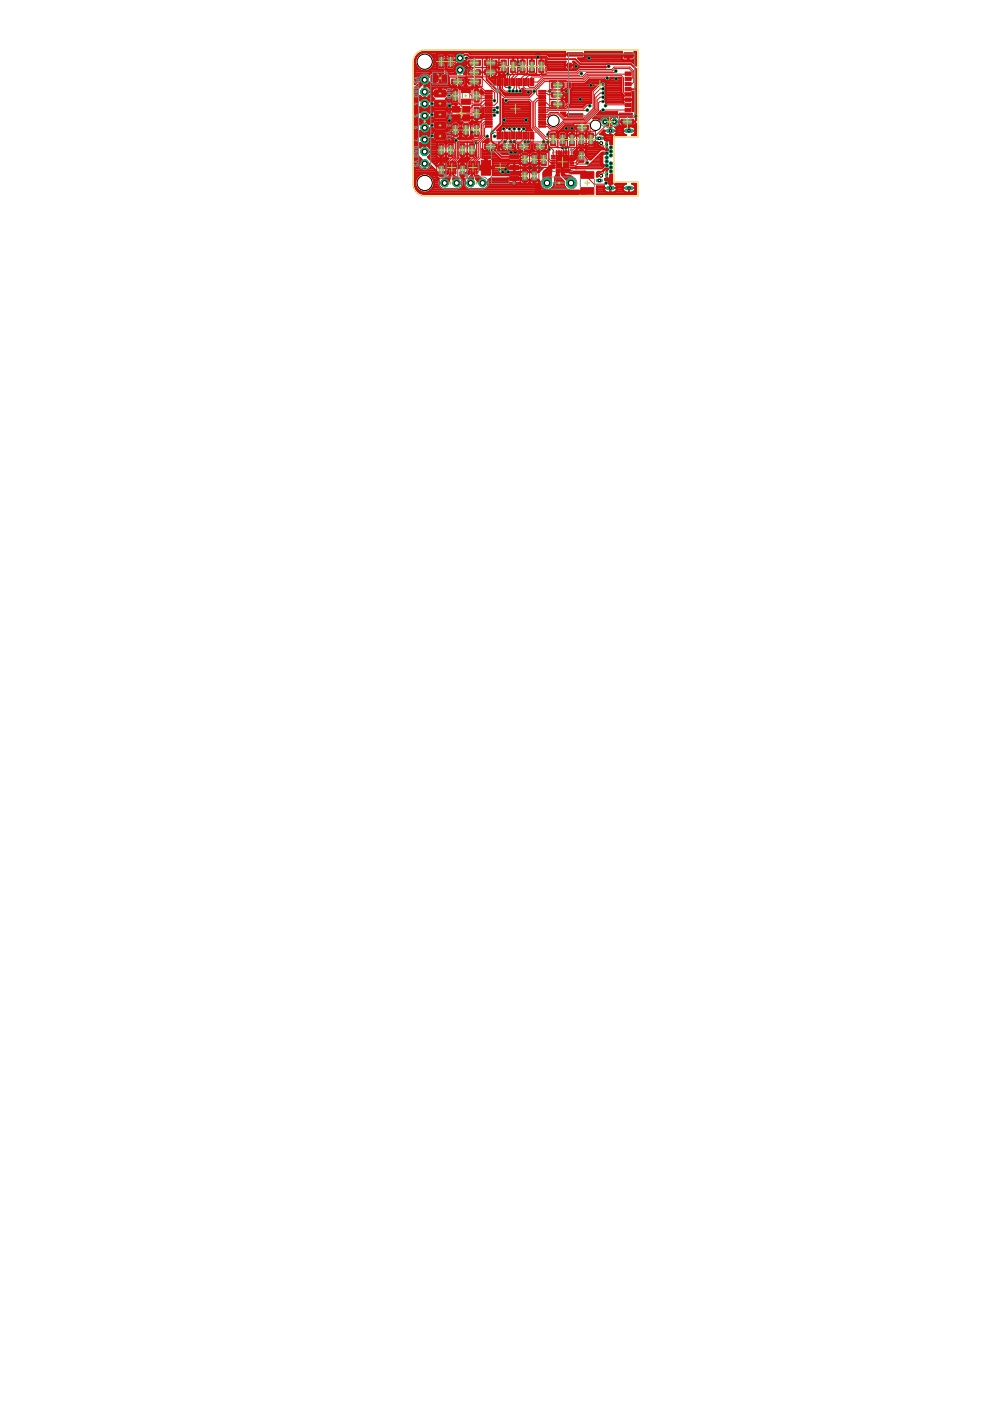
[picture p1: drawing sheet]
<svg xmlns="http://www.w3.org/2000/svg" width="210mm" height="297mm" viewBox="0 0 210 297" stroke-linecap="round" stroke-linejoin="round" font-family="sans-serif">
<g fill="#c90d0c" stroke="#c90d0c" stroke-width=".21">
<path d="M104.4 30.6h.9v1h-.9z" fill-rule="evenodd"/>
<path d="M102.7 30.6h.9v1h-.9z" fill-rule="evenodd"/>
<path d="M117 19.6h.9v1h-.9z" fill-rule="evenodd"/>
<path d="M118.7 19.6h.9v1h-.9z" fill-rule="evenodd"/>
<path d="M113.2 30.6h.9v1h-.9z" fill-rule="evenodd"/>
<path d="M114.9 30.6h.9v1h-.9z" fill-rule="evenodd"/>
<path d="M117 17.6h.9v1h-.9z" fill-rule="evenodd"/>
<path d="M118.7 17.6h.9v1h-.9z" fill-rule="evenodd"/>
<path d="M102.7 14.8h.9v1h-.9z" fill-rule="evenodd"/>
<path d="M104.4 14.8h.9v1h-.9z" fill-rule="evenodd"/>
<path d="M98.3 26.3h1v.9h-1z" fill-rule="evenodd"/>
<path d="M98.3 27.9h1v1h-1z" fill-rule="evenodd"/>
<path d="M96 26.3h1v.9h-1z" fill-rule="evenodd"/>
<path d="M96 27.9h1v1h-1z" fill-rule="evenodd"/>
<path d="M100.9 16.8h.9v1h-.9z" fill-rule="evenodd"/>
<path d="M99.2 16.8h1v1h-1z" fill-rule="evenodd"/>
<path d="M111.4 30.6h.9v1h-.9z" fill-rule="evenodd"/>
<path d="M109.7 30.6h.9v1h-.9z" fill-rule="evenodd"/>
<path d="M100.5 27.9h1.1v1h-1.1z" fill-rule="evenodd"/>
<path d="M100.5 26.3h1.1v.9h-1.1z" fill-rule="evenodd"/>
<path d="M99.2 12.8h1v1h-1z" fill-rule="evenodd"/>
<path d="M100.9 12.8h.9v1h-.9z" fill-rule="evenodd"/>
<path d="M99.2 14.8h1v1h-1z" fill-rule="evenodd"/>
<path d="M100.9 14.8h.9v1h-.9z" fill-rule="evenodd"/>
<path d="M106.3 12.8h1v.9h-1z" fill-rule="evenodd"/>
<path d="M106.3 14.5h1v.9h-1z" fill-rule="evenodd"/>
<path d="M100.5 22.8h1.1v.9h-1.1z" fill-rule="evenodd"/>
<path d="M100.5 24.5h1.1v.9h-1.1z" fill-rule="evenodd"/>
<path d="M96 20.7h1v.9h-1z" fill-rule="evenodd"/>
<path d="M96 19h1v.9h-1z" fill-rule="evenodd"/>
<path d="M97.4 16.8h1v1h-1z" fill-rule="evenodd"/>
<path d="M95.7 16.8h1v1h-1z" fill-rule="evenodd"/>
<path d="M100.5 20.7h1.1v.9h-1.1z" fill-rule="evenodd"/>
<path d="M100.5 19h1.1v.9h-1.1z" fill-rule="evenodd"/>
<path d="M131.7 25.3h.9v1h-.9z" fill-rule="evenodd"/>
<path d="M133.4 25.3h.9v1h-.9z" fill-rule="evenodd"/>
<path d="M110.8 37.7h1v.9h-1z" fill-rule="evenodd"/>
<path d="M110.8 36h1v.9h-1z" fill-rule="evenodd"/>
<path d="M110.8 32.5h1v.9h-1z" fill-rule="evenodd"/>
<path d="M110.8 34.2h1v.9h-1z" fill-rule="evenodd"/>
<path d="M112.8 32.5h1v.9h-1z" fill-rule="evenodd"/>
<path d="M112.8 34.2h1v.9h-1z" fill-rule="evenodd"/>
<path d="M118.8 28.2h1v1h-1z" fill-rule="evenodd"/>
<path d="M118.8 30h1v.9h-1z" fill-rule="evenodd"/>
<path d="M116.8 28.2h1v1h-1z" fill-rule="evenodd"/>
<path d="M116.8 30h1v.9h-1z" fill-rule="evenodd"/>
<path d="M102.7 12.8h.9v1h-.9z" fill-rule="evenodd"/>
<path d="M104.4 12.8h.9v1h-.9z" fill-rule="evenodd"/>
<path d="M114.3 12.8h1v.9h-1z" fill-rule="evenodd"/>
<path d="M114.3 14.5h1v.9h-1z" fill-rule="evenodd"/>
<path d="M112.3 12.8h1v.9h-1z" fill-rule="evenodd"/>
<path d="M112.3 14.5h1v.9h-1z" fill-rule="evenodd"/>
<path d="M120.4 32l.2 .1-.1 .7-.1-.1z" fill-rule="evenodd"/>
<path d="M119.9 32l.3 .1-.2 .7-.1-.1z" fill-rule="evenodd"/>
<path d="M119.4 32l.3 .1-.2 .7-.1-.1z" fill-rule="evenodd"/>
<path d="M118.9 32l.2 .1-.1 .7-.1-.1z" fill-rule="evenodd"/>
<path d="M118.4 32l.3 .1-.2 .7-.1-.1z" fill-rule="evenodd"/>
<path d="M117.9 32l.3 .1-.2 .7-.1-.1z" fill-rule="evenodd"/>
<path d="M116.9 33l.7-.1 .2 .2-.8 .1z" fill-rule="evenodd"/>
<path d="M116.9 33.5l.7-.1 .2 .1-.8 .2z" fill-rule="evenodd"/>
<path d="M116.9 34l.7-.1 .2 .2-.8 .1z" fill-rule="evenodd"/>
<path d="M116.9 34.5l.7-.1 .2 .1-.8 .2z" fill-rule="evenodd"/>
<path d="M116.9 35l.7-.1 .2 .2-.8 .1z" fill-rule="evenodd"/>
<path d="M116.9 35.5l.7-.1 .2 .2-.8 .1z" fill-rule="evenodd"/>
<path d="M117.9 35.9h.3l-.2 .8-.1-.2z" fill-rule="evenodd"/>
<path d="M118.4 35.9h.3l-.2 .8-.1-.2z" fill-rule="evenodd"/>
<path d="M118.9 35.9h.2l-.1 .8-.1-.2z" fill-rule="evenodd"/>
<path d="M119.4 35.9h.3l-.2 .8-.1-.2z" fill-rule="evenodd"/>
<path d="M119.9 35.9h.3l-.2 .8-.1-.2z" fill-rule="evenodd"/>
<path d="M120.4 35.9h.2l-.1 .8-.1-.2z" fill-rule="evenodd"/>
<path d="M120.8 35.5l.7-.1 .1 .2-.7 .1z" fill-rule="evenodd"/>
<path d="M120.8 35l.7-.1 .1 .2-.7 .1z" fill-rule="evenodd"/>
<path d="M120.8 34.5l.7-.1 .1 .1-.7 .2z" fill-rule="evenodd"/>
<path d="M120.8 34l.7-.1 .1 .2-.7 .1z" fill-rule="evenodd"/>
<path d="M120.8 33.5l.7-.1 .1 .1-.7 .2z" fill-rule="evenodd"/>
<path d="M120.8 33l.7-.1 .1 .2-.7 .1z" fill-rule="evenodd"/>
<path d="M120.8 28.2h1v1h-1z" fill-rule="evenodd"/>
<path d="M120.8 30h1v.9h-1z" fill-rule="evenodd"/>
<path d="M114.8 34.2h1v.9h-1z" fill-rule="evenodd"/>
<path d="M114.8 32.5h1v.9h-1z" fill-rule="evenodd"/>
<path d="M124.8 28.2h1v1h-1z" fill-rule="evenodd"/>
<path d="M124.8 30h1v.9h-1z" fill-rule="evenodd"/>
<path d="M122.1 26.6h.9v1h-.9z" fill-rule="evenodd"/>
<path d="M123.8 26.6h.9v1h-.9z" fill-rule="evenodd"/>
<path d="M112.8 37.7h1v.9h-1z" fill-rule="evenodd"/>
<path d="M112.8 36h1v.9h-1z" fill-rule="evenodd"/>
<path d="M122.8 33.5h1v.9h-1z" fill-rule="evenodd"/>
<path d="M122.8 31.8h1v.9h-1z" fill-rule="evenodd"/>
<path d="M122.8 28.2h1v1h-1z" fill-rule="evenodd"/>
<path d="M122.8 30h1v.9h-1z" fill-rule="evenodd"/>
<path d="M118.7 21.6h.9v1h-.9z" fill-rule="evenodd"/>
<path d="M117 21.6h.9v1h-.9z" fill-rule="evenodd"/>
<path d="M106.2 30.6h.9v1h-.9z" fill-rule="evenodd"/>
<path d="M107.9 30.6h1v1h-1z" fill-rule="evenodd"/>
<path d="M94.9 36.2l.3 .1v.5l-.2 .1-.1-.1z" fill-rule="evenodd"/>
<path d="M95.4 36.2l.3 .1v.5l-.2 .1-.1-.1z" fill-rule="evenodd"/>
<path d="M95.9 36.2l.3 .1v.5l-.1 .1-.2-.1z" fill-rule="evenodd"/>
<path d="M96.4 36.2l.3 .1v.5l-.2 .1-.1-.1z" fill-rule="evenodd"/>
<path d="M96.4 34.2l.3 .1v.5l-.2 .1-.1-.1z" fill-rule="evenodd"/>
<path d="M95.9 34.2l.3 .1v.5l-.1 .1-.2-.1z" fill-rule="evenodd"/>
<path d="M95.4 34.2l.3 .1v.5l-.2 .1-.1-.1z" fill-rule="evenodd"/>
<path d="M94.9 34.2l.3 .1v.5l-.2 .1-.1-.1z" fill-rule="evenodd"/>
<path d="M95 32.2h1v.9h-1z" fill-rule="evenodd"/>
<path d="M95 30.5h1v.9h-1z" fill-rule="evenodd"/>
<path d="M93.1 32.2h1v.9h-1z" fill-rule="evenodd"/>
<path d="M93.1 30.5h1v.9h-1z" fill-rule="evenodd"/>
<path d="M93.1 34.7h1v1h-1z" fill-rule="evenodd"/>
<path d="M93.1 36.4h1v.9h-1z" fill-rule="evenodd"/>
<path d="M99.4 36.2l.3 .1v.5l-.2 .1-.1-.1z" fill-rule="evenodd"/>
<path d="M99.9 36.2l.3 .1v.5l-.2 .1-.1-.1z" fill-rule="evenodd"/>
<path d="M100.4 36.2l.3 .1v.5l-.2 .1-.1-.1z" fill-rule="evenodd"/>
<path d="M100.9 36.2l.3 .1v.5l-.2 .1-.1-.1z" fill-rule="evenodd"/>
<path d="M100.9 34.2l.3 .1v.5l-.2 .1-.1-.1z" fill-rule="evenodd"/>
<path d="M100.4 34.2l.3 .1v.5l-.2 .1-.1-.1z" fill-rule="evenodd"/>
<path d="M99.9 34.2l.3 .1v.5l-.2 .1-.1-.1z" fill-rule="evenodd"/>
<path d="M99.4 34.2l.3 .1v.5l-.2 .1-.1-.1z" fill-rule="evenodd"/>
<path d="M97.5 32.2h1v.9h-1z" fill-rule="evenodd"/>
<path d="M97.5 30.5h1v.9h-1z" fill-rule="evenodd"/>
<path d="M99.5 32.2h1v.9h-1z" fill-rule="evenodd"/>
<path d="M99.5 30.5h1v.9h-1z" fill-rule="evenodd"/>
<path d="M97.5 34.7h1v1h-1z" fill-rule="evenodd"/>
<path d="M97.5 36.4h1v.9h-1z" fill-rule="evenodd"/>
<path d="M110.3 14.5h1v.9h-1z" fill-rule="evenodd"/>
<path d="M110.3 12.8h1v.9h-1z" fill-rule="evenodd"/>
<path d="M108.3 14.5h1v.9h-1z" fill-rule="evenodd"/>
<path d="M108.3 12.8h1v.9h-1z" fill-rule="evenodd"/>
<path d="M93.1 13.5h1v.9h-1z" fill-rule="evenodd"/>
<path d="M93.1 11.8h1v.9h-1z" fill-rule="evenodd"/>
<path d="M92.1 28.3l.3-.2h2l.2 .4-.1 .9-.3 .2h-2l-.2-.4z" fill-rule="evenodd"/>
<path d="M92.1 21.4l.3-.2 2 .1 .2 .3-.1 1-.3 .2-2-.1-.2-.3z" fill-rule="evenodd"/>
<path d="M92.1 23.7l.3-.2 2 .1 .2 .3-.1 1-.3 .1h-2l-.2-.3z" fill-rule="evenodd"/>
<path d="M95 13.5h1v.9h-1z" fill-rule="evenodd"/>
<path d="M95 11.8h1v.9h-1z" fill-rule="evenodd"/>
<path d="M92.1 26l.3-.2 2 .1 .2 .3-.1 .9-.3 .2h-2l-.2-.4z" fill-rule="evenodd"/>
<path d="M92.1 19.2l.3-.2 2 .1 .2 .3-.1 1-.3 .2-2-.1-.2-.3z" fill-rule="evenodd"/>
</g>
<g fill="#c90d0c" stroke="#c90d0c" stroke-width=".21">
<path d="M102.9 19.2h1.5v.3h-1.5z"/>
<path d="M102.9 19.7h1.5v.3h-1.5z"/>
<path d="M102.9 20.2h1.5v.3h-1.5z"/>
<path d="M102.9 20.7h1.5v.3h-1.5z"/>
<path d="M102.9 21.2h1.5v.3h-1.5z"/>
<path d="M102.9 21.7h1.5v.3h-1.5z"/>
<path d="M102.9 22.2h1.5v.3h-1.5z"/>
<path d="M102.9 22.7h1.5v.3h-1.5z"/>
<path d="M102.9 23.2h1.5v.3h-1.5z"/>
<path d="M102.9 23.7h1.5v.3h-1.5z"/>
<path d="M102.9 24.2h1.5v.3h-1.5z"/>
<path d="M102.9 24.7h1.5v.3h-1.5z"/>
<path d="M102.9 25.2h1.5v.3h-1.5z"/>
<path d="M102.9 25.7h1.5v.3h-1.5z"/>
<path d="M102.9 26.2h1.5v.3h-1.5z"/>
<path d="M102.9 26.7h1.5v.3h-1.5z"/>
<path d="M105.4 28h.3v1.5h-.3z"/>
<path d="M105.9 28h.3v1.5h-.3z"/>
<path d="M106.4 28h.3v1.5h-.3z"/>
<path d="M106.9 28h.3v1.5h-.3z"/>
<path d="M107.4 28h.3v1.5h-.3z"/>
<path d="M107.9 28h.3v1.5h-.3z"/>
<path d="M108.4 28h.3v1.5h-.3z"/>
<path d="M108.9 28h.3v1.5h-.3z"/>
<path d="M109.4 28h.3v1.5h-.3z"/>
<path d="M109.9 28h.3v1.5h-.3z"/>
<path d="M110.4 28h.3v1.5h-.3z"/>
<path d="M110.9 28h.3v1.5h-.3z"/>
<path d="M111.4 28h.3v1.5h-.3z"/>
<path d="M111.9 28h.3v1.5h-.3z"/>
<path d="M112.4 28h.3v1.5h-.3z"/>
<path d="M112.9 28h.3v1.5h-.3z"/>
<path d="M114.2 26.7h1.5v.3h-1.5z"/>
<path d="M114.2 26.2h1.5v.3h-1.5z"/>
<path d="M114.2 25.7h1.5v.3h-1.5z"/>
<path d="M114.2 25.2h1.5v.3h-1.5z"/>
<path d="M114.2 24.7h1.5v.3h-1.5z"/>
<path d="M114.2 24.2h1.5v.3h-1.5z"/>
<path d="M114.2 23.7h1.5v.3h-1.5z"/>
<path d="M114.2 23.2h1.5v.3h-1.5z"/>
<path d="M114.2 22.7h1.5v.3h-1.5z"/>
<path d="M114.2 22.2h1.5v.3h-1.5z"/>
<path d="M114.2 21.7h1.5v.3h-1.5z"/>
<path d="M114.2 21.2h1.5v.3h-1.5z"/>
<path d="M114.2 20.7h1.5v.3h-1.5z"/>
<path d="M114.2 20.2h1.5v.3h-1.5z"/>
<path d="M114.2 19.7h1.5v.3h-1.5z"/>
<path d="M114.2 19.2h1.5v.3h-1.5z"/>
<path d="M112.9 16.7h.3v1.4h-.3z"/>
<path d="M112.4 16.7h.3v1.4h-.3z"/>
<path d="M111.9 16.7h.3v1.4h-.3z"/>
<path d="M111.4 16.7h.3v1.4h-.3z"/>
<path d="M110.9 16.7h.3v1.4h-.3z"/>
<path d="M110.4 16.7h.3v1.4h-.3z"/>
<path d="M109.9 16.7h.3v1.4h-.3z"/>
<path d="M109.4 16.7h.3v1.4h-.3z"/>
<path d="M108.9 16.7h.3v1.4h-.3z"/>
<path d="M108.4 16.7h.3v1.4h-.3z"/>
<path d="M107.9 16.7h.3v1.4h-.3z"/>
<path d="M107.4 16.7h.3v1.4h-.3z"/>
<path d="M106.9 16.7h.3v1.4h-.3z"/>
<path d="M106.4 16.7h.3v1.4h-.3z"/>
<path d="M105.9 16.7h.3v1.4h-.3z"/>
<path d="M105.4 16.7h.3v1.4h-.3z"/>
<path d="M132.5 15.3h1.3v.7h-1.3z"/>
<path d="M132.5 16.4h1.3v.7h-1.3z"/>
<path d="M132.5 17.5h1.3v.7h-1.3z"/>
<path d="M132.5 18.6h1.3v.7h-1.3z"/>
<path d="M132.5 19.7h1.3v.7h-1.3z"/>
<path d="M132.5 20.8h1.3v.7h-1.3z"/>
<path d="M132.5 21.9h1.3v.7h-1.3z"/>
<path d="M132.5 23h1.3v.7h-1.3z"/>
<path d="M120.3 17.6h.7v1h-.7z"/>
<path d="M132.3 11.2h1.8v1.1h-1.8z"/>
<path d="M120.2 24.1h3.4v.7h-3.4z"/>
<path d="M131.3 24h2.8v.8h-2.8z"/>
<path d="M120.2 11.2h3.4v.7h-3.4z"/>
<path d="M120.2 13.4h1v.9h-1z"/>
<path d="M108.1 37.4h1.9v.9h-1.9z"/>
<path d="M108.1 35.1h1.9v.9h-1.9z"/>
<path d="M108.1 32.8h1.9v.9h-1.9z"/>
<path d="M102 34h2v3.1h-2z"/>
<path d="M97.8 18.5h1.9v1.1h-1.9z"/>
<path d="M97.8 21h1.9v1.1h-1.9z"/>
<path d="M95.9 24.3h1.5v1.3h-1.5z"/>
<path d="M98.2 24.3h1.5v1.3h-1.5z"/>
<path d="M98.2 22.6h1.5v1.2h-1.5z"/>
<path d="M95.9 22.6h1.5v1.2h-1.5z"/>
<path d="M117.9 33h2.7v2.7h-2.7z"/>
<path d="M95 35.1h1.6v.9h-1.6z"/>
<path d="M99.5 35.1h1.6v.9h-1.6z"/>
<path d="M93.7 15.9h1.4v1.4h-1.4z"/>
<path d="M91.5 15.9h1.4v1.4h-1.4z"/>
<path d="M123.1 39.8h2.8v1.4h-2.8z"/>
<path d="M123.1 36.4h2.8v1.4h-2.8z"/>
</g>
<g fill="none" stroke="#c90d0c" stroke-width=".21">
<path d="M93.6 13.9l.8 .9v1.8l.1-.2M93.6 12.2h1.9M94.4 16.3l.2-.2h5.6l1.2 1.2v.5l1.5 1.5h1.6l.4 .4-.1 1.6M97.5 12.3l-1.6 1.6h-.4M97.9 17.3v.9l2.1 2.1h3.6M98.9 12.3l.4 .2h1.2l.9 .8-1.7 1.7v.3h.2l.9 .8h1l3.7 3.7v1.9l-.7 .6h-1.2M105.2 13.3h-.3l1.9-.1 .9 .9v1.6M105.5 17.4v1.9l.2 .1M106.5 17.4v1.4l.5 .5h1M107 17.4v.9l.3 .3h.7M107.6 15.7h.1M107.7 15.7l-.2 1.7"/>
<path d="M108.8 16.1l-.3 .3v1M108.8 16.1l.1 .1M109 16.6v2l-.2 .3v.4M109 16.6h.1M109.5 17.4l.1 1.9M109.8 13.1l-.2 .2v.4l-.8 .8v.9l-.8 .8v1.2M110 14.1l.8 .8h-.7l-1.3 1.2M110 17.4v1.2l.3 .3v.4M110.5 17.4v-.8l.7-.7h.5l.3-.2h1.4l.4-.4v-1l.2-.2h1.5l.3 .2v.8l.2 .2h6.3l.6-.6h6.8l.5-.5h3.3l.9 .8v2.4l-.4 .4h-.8l.1 .1M111 17.4v1.1l.4 .4h2.1l1.8-1.9h8.4l1-1h7l.5 .5v3l.5 .5h.5M112.8 14.9h-.5l-.7 .7h-1.6l-.9 1M113.3 19.4v.3l-1 1h-5.3l-.9-.9"/>
<path d="M114.8 15.6l7.6 .1 .6-.6h6.8l.5-.6h3.1l.6 .7v1.4l-.1 .1h-.7M114.8 15.6l-.4 .4h-2.3l-.6 .6v.8M114.8 14.9v.7M115 19.8h1l.2 .3h1.2M117.2 18.1h.2v.3l-.9 .9h-1.5M120.6 18.1v3.7l-1 1h-4.6M123.3 15.6l-.4 .4h-8l-.3 .3h-1.8l-.3 .3v.8M127.9 18.8h-.6l-1.2 1.2v3.1l-2.3 2.2h-4.4l-1.2-1.1h-1.4l-.7 .6h-1.1M127.9 19.7h-.6l-1 .9v2.6l-2.3 2.4h-4.6l-1.4 1.5h-1.2l-.8-.8h-1M127.9 17.9h-.6l-1.5 1.5v3.6l-2.1 2.1h-4.2l-1.2-1.2h-1.7l-.4 .4h-1.2M128.8 16.6l-.2-.2h-3.8l-.9 .9h-8.4l-1.7 1.7v1l.3 .3h.9M130.6 15.1l-.3 .3h-5.9l-.9 .9h-8.4l-1.1 1.1h-1"/>
<path d="M133.2 15.6l-8.7 .1-.9 .9h-8.4l-1.9 1.9h-1l-.3-.2v-.9M91.5 22h1.8M91.5 22h.1M91.5 26.6h1.8M93.3 24.3h-1.8M93.6 31h1.9l.8 .7v1.4l-1.3 1.1v.4M95.2 37.7l-.9 .9v.2M95.3 25.6l.3 .2h.4M95.9 34l-.4 .6M95.9 34h.1M96.5 21.2l2.1 2h.9l1.1-1.1h1.2l.8-.8h1M96.7 29.8l-.1 3.5-.7 .7"/>
<path d="M98 31h2l.8 .7v1.4l-1.3 1.2v.3M100 28.1h.7l.3 .3M100.7 33.7l-.7 .7v.2M100.7 33.7h.1M101 30.3l.1 .1v2.9M101.1 33.3l-.4 .4M101.1 33.3v.1M103.3 28.9l-1.5 1.4v3.2l-.8 .7v.4M103.6 23.3h1.2M103.6 25.3h-1.2l-1.4 1.4h-4.5M103.6 22.8h1.9M103.6 21.8h-.7l-1.4 1.4h-.5l-.9 .9h-2.6l-.8 .9"/>
<path d="M103.6 20.8h-2.2l-.4 .4h-1.8l-.4 .4M103.6 25.8h-.9l-.6 .6v2.2l-.8 .8h-.7l-.4 .5h-2.8l-.5 .4v3.1l-.8 .9v.3M103.6 23.8h1.9M103.6 26.3h-.9l-.3 .3v2.2l-1 1h-.6l-.5 .4h-2.8l-.2 .3v3l-.8 .7v.4M103.6 26.8h-.5l-.4 .4v1.7l-1.2 1.2v3.2l-1 1v.3M103.6 24.3l1.2 .1M105.5 28.7h-.4l-.2 .2M106.5 28.7v1l-1.4 1.4h-.2M106.8 27.3l.2 .2v1.2M107.3 21.3l.2-.2h4.8l.5 .5v5.5l2.5 2.4v.6M107.5 28.7v.9l-.5 .5M108 27.3l.5 .5v.9"/>
<path d="M108 28.7v.8l.3 .2v.4M109 27.3v1.4M109.5 28.7v.9l-.5 .5M110 27.3v1.4M111 28.7v.7l-.8 .9h-.5l-.8 .8h-.5M111 27.3l-.5 .5v.9M111.5 28.7v1l-.2 .4M112 28.7v1.4M112.5 28.7v1.7l-.6 .7M113 28.7v1.7l.7 .7v1.5l-.4 .4M113.5 39.9h1.6M113.5 39.8h1.5"/>
<path d="M113.5 39.6h1.3M113.5 39.5h1.2M113.5 39.3h1.2M113.5 39.1h1.1M114.6 39.1h-1.1v1.9h9.3v-.4M114.6 39.1h.1M114.6 39.1a1.46 1.46 0 0 0 1.1 1.1 1.46 1.46 0 0 0 1.5-.6M115 21.8h.9l.6 .6h.6l.3-.3M115 21.3h-1l-.5 .5v5l2.2 2.2h1.3l.3-.3M115 20.8h-1.1l-.7 .7v5.4l2.6 2.7h2.6l.9-.9M115.4 31.1v.5l-1.1 1.1M116 22.8h.1"/>
<path d="M116.2 30.1v.6l1.1 1.2v1.2M116.2 28.5h.1M116.4 31.7v2l.4 .4h.5M116.8 39.9h3.3M117 39.8h3M117.2 39.6h2.7M117.3 30.4l.9 .9h1.1l.2 .3v.8M117.3 39.4l-.1 .2M117.3 39.5h2.4M117.3 35.1v.5M117.4 39.3h2.3M117.5 39.1h2.2"/>
<path d="M117.5 38.9h2.1M117.5 38.8l-.2 .6M117.5 38.8h2.1M117.6 38.6h2M117.6 38.4h2M117.6 38.3h1.9M117.6 38.1h1.7M117.6 37.9h1.5M117.6 37.8h1.4M117.6 37.6h1.2M117.7 37.4h.9M117.8 37.3h.7"/>
<path d="M117.9 37.1h.6M117.9 37l-.3 .6-.1 1.2M117.9 37h.1M118 37h.5M118 36.9v.1M118 36.8v.2M118.3 36.3h.2M118.5 37h.1M118.5 37v.1M118.5 37.1v.2M118.5 37.3l.9 .9M118.5 36.2v.1"/>
<path d="M119.3 34.3v.1M119.3 34.3l-.3 1.9M119.3 34.3l.2 1.9M119.3 30.4l.7 .7v1.3M119.4 38.2h.1M119.4 38.2l.2 .3 .1 .6M119.7 39.1v.3l.8 .8M120 36.2h.3M120.8 33.8h-1l-.5 .5M121.2 35.6h.1M121.2 35.6h6.7M121.2 34.5h.8l.5-.4v-.7l.2-.2h1.2l.6 .6v.7"/>
<path d="M121.3 30.4l-.8 .8v1.2M122 35.8h5.7M122.3 35.4l2.2-.1 3-3h.3v2.9l.2 .3M123.3 33.9l-1.2 1.2h-.9M124.2 27.1v.6l1.1 1M124.5 37.1v.5l1.5 1.5h2.3l.2-.3M124.5 23.3l-.3 .2h-7.8l-.4 .3h-1M124.6 35.2h3.2M124.8 35.1h3M124.9 34.9h2.9M125 22.4l-.5-.1-.8 .8h-7.5l-.2 .2h-1M125.1 34.7h2.7"/>
<path d="M125.3 34.6h2.5M125.3 30.4h-2.4l-1.7 1.7v1M125.3 28.7l-.8 .9h-4.5M125.4 34.4h2.4M125.6 34.2h2.2M125.8 34.1h2M125.9 33.9h1.9M126.1 33.7h1.7M126.3 33.6h1.5M126.4 33.4h1.4M126.6 33.2h1.2M126.8 33.1h1"/>
<path d="M126.9 32.9h.9M127.1 32.7h.7M127.3 32.6h.5M127.4 32.4h.4M127.9 23.3h5.3M127.9 20.6h-.7l-.6 .6v2.1l-2.5 2.6h-4.6l-1.4 1.5h-1.5l-.5-.6h-1.1M127.9 21.5h-.7l-.3 .3v1.7l-2.7 2.7h-4.5l-1.5 1.4h-1.2l-.8 .9M128 35.5h.1M128 35.5l-.3 .3h-5.7M128 35.4h-6v.4M128.3 25.8v1l-1.9 1.9h-1.1M133.2 22.2h-4.6l-.2 .2"/>
<path d="M113.5 40.3h7.3M113.5 41h9.3M113.5 40.8h9.3M113.5 40.4h10.3M113.5 40.1h2M116.5 40.1h3.8M120.5 40.2h.1M120.5 40.2l3.3 .2v.2h-10.3"/>
</g>
<g fill="none" stroke="#c90d0c" stroke-width=".4">
<path d="M87.9 14.1h.4M87.9 15.6h3.3M87.9 13.3h.2M87.9 14.5h.7M87.9 17.4h.5M87.9 17.8h.2M87.9 17h.9M87.9 16.7h1M87.9 16.3h1.2M87.9 15.9h1.6M87.9 15.2h6.1M87.9 14.8h1.1"/>
<path d="M87.9 13.7h.3M88 13h.1M88 12.6h.1M88.1 12.2h.1M88.4 11.9h.1M88.7 11.5h.1M89.1 16.3a1.17 1.17 0 0 1 1.9 0M89.3 11.1h.2M90 18.2h.1M90 18.5h.1M90 18.2v1.2h1.3v-.5l-.7-.7h-.5v2.6h.5l.7-.8M90 20h.1"/>
<path d="M90 19.6h.1M90 19.2h.1M90 18.9h.1M90 18.1h5.4M90.6 11.1h29.2M90.6 15.9h.4M90.9 17.8h4.3M90.9 18.5h6.6M91 16.3h.1M91.1 14.8h2.7M91.1 15.6l.3-.2h.7v1h1.2M91.1 15.6l-.1 .7"/>
<path d="M91.3 18.9h.5M91.3 11.5h1.6M91.3 20h1.8v-1.4h-.8a.86 .86 0 0 0-.7 1h3.4a.87 .87 0 0 0-.7-1h-.8v1.4h2.1M91.3 19.6h.3M91.3 19.2h.3M91.4 17.7l-.3-.2a1.2 1.2 0 0 1-1.1 .7M91.5 14.5h1.2M91.7 11.9h1M91.8 14.1h.9M91.9 12.2h.8M91.9 13.7h.8M92 12.6h.7"/>
<path d="M92.1 15.6h.3M92.1 13.3h.6M92.1 17.4h.3M92.1 17h.3M92.1 16.3h.3M92.1 15.9h.3M92.1 13h.8M92.4 16.7h1M92.7 14.5l.3 .3h.8l.2 .1v.7h-.8M93.1 19.6h.4M93.1 19.2h.4M93.1 18.9h.4"/>
<path d="M93.3 15.6l-.3-.2h-.6v2.3M93.3 15.6v.2M93.3 17.3l-.3 .4M93.3 17.4h.1M93.3 16.7h-1.2v1M93.3 17h.1M93.3 16.3h.1M93.3 15.9h.1M93.4 17.4l.2 .2h1.6M93.6 15.6l-.2 .1v1.7M94.2 13h.7M94.2 11.5h.7"/>
<path d="M94.4 13.3h.3M94.4 14.1h.3M94.4 13.7h.3M94.8 18.9h.8M94.8 15.2h1.6M94.8 14.8h1.6M95 19.2h.5M95 19.6h.5M95.2 17.8a.68 .68 0 0 0 .9 .5l.1-.9v.9h.5l.4-.4 .4 .3v.7M95.2 17.6h.1M95.2 17.6v.2M95.6 20l.3 .4-.2 .2v1.1l.3 .3h.8l.1 .1-.1 1.2h1.1"/>
<path d="M96.1 18.5l-.5 .4M96.1 18.1h.1M96.1 13.1h-1.1l-.3 .3v1.1l-.3-.3v-.8l-.3-.3h-1.1l-.3 .3v1.1M96.1 13.1h.1M96.1 17.8h.1M96.2 13h.1M96.2 11.5h.5M96.4 14.5l-.3 .3h-1.1l-.2-.2v1h1.8M96.4 14.1h.3M96.4 14.5h.1M96.4 11.9h.1M96.5 18.5v1h-1l.1 .5"/>
<path d="M96.5 19.2h.1M96.5 18.9h.1M96.6 18.5v.9h-1.1l.1-.5M96.8 13.7h.4M97 18.1h.3M97 18.5l.5 .4M97.3 11.2l-.4 .1-.5 .7v-.3l-.3-.3h-1.1l-.3 .4h-.3l-.3-.4h-1.1l-.3 .3v1.1l.3 .3h1.1l.3-.4h.3l.3 .4h1.1l.3-.5 .1 .2-.4 .3M97.5 18.9h.1M97.5 12.3h.3l.7-.7h.6l.5 .5h16.2l.4 .4h5.8l1 1.1h10.8l1.1 1.1v10.8l-.4 .3h-.6M97.9 13.7h.8M98.1 13.3l1.6 .1 .1 .9-.1 .2h-1.1M98.3 11.1l-.2 .2-.3-.1"/>
<path d="M98.4 14.1h.5M98.5 15.6h.4M98.5 18.1h.4M98.5 13a1.13 1.13 0 0 1-1.4 .4l-.7 .6v.5M98.5 13h.2M98.6 12.9h.1v.4h1v1a.75 .75 0 0 1-1-.9M98.6 12.9l-.1 .1M98.6 12.9h.1M98.6 16.7h.2M98.7 15.2h.2M98.7 14.8h.2M98.7 17.8h.1"/>
<path d="M98.7 17h.1M98.7 17.4v.4M98.7 17.8l.3 .4M98.8 16.7l-.1 .6 1 .1h-1M98.9 16.5h-.4l.2 .2v1.2l-.2 .3h.5M98.9 16.6l-.1 .1M98.9 16.5v.1M99 18.2h.1M99.2 14.5l-.3 .3v.9h-.5a1.18 1.18 0 0 0 0-1.7 1.18 1.18 0 0 0-1.7 0 1.18 1.18 0 0 0 0 1.7h-1.3l-.2-.1M99.3 11.1l.5 .5h14.6M99.7 14.1h.1M99.7 13.7h.1"/>
<path d="M99.7 11.5h14.1M100.1 18.9h.1M100.5 18.1h.3M100.6 18l-.6 .3 .1 .6 .5-.4M100.6 17.9l.9 .6h-1.4M100.6 17.9v.1M101 18.5v.9h1v-.3l.6 .5M101 19.2h.1M101 18.9h.1M101.1 18.5v1h.9v.4h.6v-.3M101.4 15.3h1.8M102 19.6h.6"/>
<path d="M102 19.2h.2M103.3 12.1l-.1 4.8 2.9 2.9v6.4l-2 2.1v1.6l.7 .6 .1 .6M103.7 14.2l.3-.3v-1.2l-.1-.1h.3l-.1 .1v1.2l.3 .3h1l.3-.3v-.2h.2l.3 .3-.3 .3-.1 .4-.3-.3-.6-.1v1l-.1-1-.6 .2M103.7 16.2l.3-.3 .3 .4h.5l.1-.9v.9h.7M103.7 14.2v.3M103.7 16.2h.1M103.7 14.5l.3 .2 .2-.2M103.7 14.5h.1M103.7 14.2h.1M103.7 14.5h.5M103.7 16.7h1.4M103.7 16.3h.6"/>
<path d="M103.8 14.1h.4M104 13.3h.1M104 13.7h.1M104 13h.1M104 17h1.1M104.4 17.4h.7M104.8 17.8h.3M104.8 15.6h.1M104.8 14.5h.1M104.8 16.3h.1M104.8 15.9h.1M104.8 15.2h.1"/>
<path d="M104.8 14.8h.1M105.5 16.3h.2M105.6 14.1h.5M105.6 14.5h.2M105.6 16.3h.8M105.7 13.7h.2M105.8 15.9h1.3M105.8 15.6h.1M105.9 15.6l.2 .2 .6 .1 .1-.9v.9h.3v.4h-.7M105.9 15.6l-.1-.1a.65 .65 0 0 1-.5 .8l-.2 .2v1.6l-1.4-1.4v-.5M106 18.9h.1M106 16.2v2.4"/>
<path d="M106 17.4h.1M106 18.1h.1M106 17.8h.1M106 18.5h.1M106 17h.1M106 16.7h.1M106 16.3h.1M106.2 19.2h.1M106.4 16.3h.7M106.6 19.6h.1M106.7 15.6h.1M106.7 15.2h.1"/>
<path d="M106.8 14.9l-.4 .4h-1.5M106.8 20h5.6M108.8 12.1v1.1M110.7 18.9l.5 .4h1.4l.1 .4-.6 .6h-4.9l-.6-.7M110.7 18.9a.65 .65 0 0 1 .1 .8 .65 .65 0 0 1-.9 .2h-2l-.3-.2a1.3 1.3 0 0 1-1.5-1.1h-.1v.3l.6 .7M110.7 18.9h.1M110.8 12.1v1.1M110.9 19.6h1.8M110.9 19.2h.3M112.8 12.1v1.1M114.3 11.5h5.5M114.4 11.6h1.6l.3 .3"/>
<path d="M114.4 11.6h.1M114.8 12.1v1.1M115.7 13.3h4.1M115.7 13h.2M115.8 13.7h4M116.1 14.1h3.7M116.2 14.5h3.6M116.2 14.8h6M116.3 11.9h3.5M119.1 18.5h.1M119.1 20h.1M119.1 19.6h.1"/>
<path d="M119.1 19.2h.1M119.1 18.9h.1M119.8 11.1v.9h-3.3l-.2-.1M119.8 13.3l.1 1.3 .8 .1v-.9h-.9M119.8 13.3l.2-.2h-4l-.3-.4v1l.5 .5v.7h6l.5-.6h5.7v-.2h-6.8M119.8 13.9h1.8M119.8 11.5h4.2M119.8 11.1v-.1h-29.8a2.1 2.1 0 0 0-2.1 2.1v4.8l1-1 .2-.6M119.9 19.2h.3M119.9 18.9h.1M120 18.8l-.5 .3 .5 .3 .1 .6h-1v-1.9v3.9v-1.9h1l-.1 .6-.5 .4M120 18.8l.2 .1v2.7l-.1 .2a.62 .62 0 0 0-.6-.7"/>
<path d="M120 18.8h.1M120.1 20h.1M120.1 19.6h.1M120.7 14.1h.1M120.7 14.5h.1M121.1 20h4.3M121.1 19.6h4.3M121.1 19.2h4.3M121.3 18.9h4.5M121.4 18.5h4.7M121.4 18.1h5.1M121.4 17.8h5.5"/>
<path d="M121.6 14.5h1M121.6 13.3l-.1-.2h.3l1 1M121.6 13.3v1.3l-.8 .1v-.9h.8M121.6 13.3h.4M121.6 13.7h.8M121.9 11.5v.1M122.8 12.6h9.1M123.2 13h11.7M123.9 12.2h7.9M124 11.1v.8l-.1 .3M124 11.1v-.1h7.9l-.1 .1M124 11.1h7.8"/>
<path d="M124 11.9h7.8M124 11.5h7.8M124.4 17.4h3.1M124.7 17h3.6M127.5 17.4h.7M127.5 17.4l-.4 .1-1.7 1.8v2.6l-.2-.1M128.2 17.4a.61 .61 0 0 1 .1 1 .59 .59 0 0 1 0 .9l.2 .3M128.2 17.4h3.6M128.4 19.2h3.4M128.4 18.5h3.4M128.5 18.1h3.3M128.5 20h3.5"/>
<path d="M128.5 17.8h3.3M128.5 19.6l-.2 .6 .2 .5M128.5 19.6h3.3M128.5 18.9h3.3M129 13.6v.5M129.2 17h2.6M129.4 16.7h2.3M131.8 11.1v.6h1.3v1.1h-.9l-.3-.2M131.9 12.6l-.1-.8h2.8l-.1 .8M133.1 12.6h.2M133.1 12.2h.2M133.1 11.9h.2"/>
<path d="M133.2 18.9h1.5l.2 .2M134.1 20h.2M134.1 19.6h.2M134.3 13.3h.6M134.5 12.6h.4M134.6 11.1l-.1-.1h.4v2.9l-.9-.8h-10.7l-.8-.8 1.4-.1M134.6 11.1v.6h-1.3v1.1h.9l.3-.2M134.6 11.1h.3M134.6 12.2h.3M134.6 11.9h.3M134.6 11.5h.3M134.6 13.7h.3"/>
<path d="M87.9 33.2h.8M87.9 33.6h1.2M87.9 35.8h1.4M87.9 36.5h4.6M87.9 38h.3M87.9 34.7h2.1v1.3l-.6-.2M87.9 39.1h.2M87.9 38.7h.2M87.9 38.4h.2M87.9 37.6h.5M87.9 37.3h.9M87.9 36.9h1.6"/>
<path d="M87.9 36.2h4.5M87.9 35.4h1.1M87.9 35.1h.9M87.9 34.3h.9M87.9 33.9h1.1M88 39.5h.2M88.1 39.8h.2M88.8 34.6l.1-.6 .3-.3-.6-.6h-.7v6a2.1 2.1 0 0 0 2.1 2h32.7v-.5h.4h-32.1M88.8 34.8h.1M88.8 34.8l.1 .6 .5 .4M89.1 28.8h.1M89.1 28h.3"/>
<path d="M89.1 25.8h2.7M89.1 23.3h3M89.1 31h.3M89.1 25.5h.2M89.1 30.6h.4M89.1 28.4h2M89.1 26.2h.2M89.1 23.6h.2M89.1 22.9h.2M89.1 21.1h.2M89.1 20.7h.4M89.1 20.3h.1"/>
<path d="M89.4 21l.4-.2 .9 .2M90 35.8h.1M90 31h.1M90 35.4h.1M90 35.1h.1M90 31.7h.1M90 31.4h.1M90 20.7h.1M90 20.3h.1M90.6 36.9h2.4M90.7 30.6h2M90.7 20.7h1"/>
<path d="M90.7 28h1.1M90.7 31h2M90.8 35.8h1.2M90.8 25.5h4.8M90.8 21.1h1.1M90.8 23.6h1M90.8 22.9h1.1M90.8 33.2h1.8M90.8 26.2h.2M90.9 28.8h.1M90.9 34.6l.1 .2h-2.2M90.9 33.6h2.1"/>
<path d="M90.9 34.7l-.8-.1v1.4a1.25 1.25 0 0 0 1.2-.9l1.3 1.2-.1 .2M91 20.3h.6M91 30.3a1.21 1.21 0 0 1-1.9 0v1l.4-.4h.5v1.2h2.6M91 30.3h1.8M91.1 27.7h4.6M91.1 31.4h1.6M91.1 25.1h.8M91.1 21.4h.1M91.1 22.5h.1M91.1 35.4h.6M91.2 24.8a1.17 1.17 0 0 1-1 .9 1.17 1.17 0 0 1-1.1-.5v1.2a1.17 1.17 0 0 1 1.9 0l.2-.4h.5l.6-.5M91.2 24.8v.1"/>
<path d="M91.2 32.8h1.3M91.2 29.5h.6M91.2 29.9h1M91.2 27.3h.6M91.3 33.9h3.5M91.3 32.1v-.5l-.7-.7h-.5v1.3h1.2v.5l-.6 .6 1.9 2h.9v-1.1h-.4l-.4 .3-.2 .7h2.1v-1.1l.3-.3M91.3 20v-.5h-1.3v1.3h-.5l-.4-.5v1l.3-.3M91.3 32.5h1.2M91.3 37.3h1.2M91.3 31.7h1.6M91.5 28.8l1.8 .1M91.6 20l.2 .7"/>
<path d="M91.7 34.3h1.2M91.7 37.6h1M91.8 20.7l.3 .3-.4 .4-.6 .1-.4-.5M91.8 39.8h1.6M91.8 27.3l-.1-.1-.5-.1a1.16 1.16 0 0 1-.8 1.1 1.16 1.16 0 0 1-1.3-.5v1.3a1.15 1.15 0 0 1 1.8-.1 .6 .6 0 0 1 .9-.7l.5-.4h2l.3 .1 .3 .4v1.1l-.3 .4-.3 .1h-2l-.6-.5-.5-.1-.2 1M91.8 27.3l.5 .3M91.9 38h1.1M91.9 39.5h1.2M92 38.4h1M92.1 34.7h.5M92.1 39.1h.9M92.1 38.7h.9"/>
<path d="M92.4 35.1h.1M92.5 36.5v.4h.5l-.5 .1 .2 .6M92.7 37.6l.3 .2v1.3a1 1 0 0 0 1 .9h3a1 1 0 0 0 1-.9v-.8h.6v.9l.3 .6M92.9 31.7l-.3 .5-.1 .4h1v1h-.5l-.4-.4-.1-.5 3-.1h-1.9v1h.5l.5-.5 .1 .3 .4 .2-.2 .2M93.5 33.2h.1M93.5 33.6h.1M93.5 34.7h.1M93.5 35.1h.1M93.5 34.3h.1M93.5 32.8h.1M94.1 33.6h.9M94.2 34.3h.4"/>
<path d="M94.3 30.3h.5M94.3 25.5l.3 .1 .3 .4v1.1l-.3 .4-.3 .1M94.4 29.9h1.6M94.5 33.2h.1M94.5 34.7h.1M94.5 23.3h2.1v-1.2l-.9 .1-.2 .3v.6h2.3l.1 .6M94.5 34.7l-.4-.4-.5-.1v1.1h1l-.1 .4h2.5v-.4h1v-1.1l-.5 .1-.4 .4M94.5 34.7l.1 .1M94.6 35.4h2.4M94.6 35.1h.1M94.6 21l.3 .5M94.6 34.1h.1"/>
<path d="M94.6 21.1h1.1M94.7 22.9h.8M94.7 25.1h.9M94.8 28h.7M94.8 25.8l1.1 .1-.2 .3v1l.2 .3-.2 .2M94.8 27.3h.9M94.8 29.5h1.3M94.8 20.7l-.2 .3M94.8 23.6h.7M94.8 20.7h.9M94.9 33.8h.1M94.9 28.8h.6"/>
<path d="M94.9 21.8h.9M94.9 24.4h.7M94.9 21.5v1l-.1 .3-.5 .3h-2l-.6-.5-.6-.1a1.17 1.17 0 0 1-2 .2v1.2a1.2 1.2 0 0 1 2 0l.3-.2h.3l.6-.5h2l.3 .1 .3 .4v1.1l-.3 .5-.3 .1h-2l-.5-.5-.6-.1M94.9 26.9h.8M94.9 29.2h.8M94.9 28.4h1.6M94.9 26.6h.8M94.9 26.2h.8M94.9 24.7h.7M94.9 24h.6M94.9 22.5h.6M94.9 22.2h.8"/>
<path d="M94.9 21.4h.8M95 20l-.2 .7M95 20.3h.8M95.5 23.3v.5l.2 .4-.1 1.5 .2 .2M95.5 28v.4h1l-1 .1v.3M95.5 28.8a.61 .61 0 0 0 .7 .6l-.2 .5M95.7 27.7l-.2 .3M96 29.9l.1 .2M96.1 30.1h-1.1l-.3 .4h-.3l-.3-.4h-1.1l-.3 .3v1.1l.2 .2M96.1 30.1l.1 .1M96.6 22.9h.2M96.6 22.5h.2"/>
<path d="M96.6 22.2h.2M96.6 28.4h2.1M97 35.1h.1M97 34.7h.1M97.1 34.7l-.1 .5h2v-.5M97.1 34.3h.3M97.1 25.9l.7-.1 .3 .2-.2 .3h-.5zM97.2 29.5h.1M97.3 27.3h.7M97.4 29.2h.6M97.4 27.7l-.2-.2 .2-.4h.5l.3 .4-.3 .2M97.4 27.7h.5"/>
<path d="M97.4 27.7l.2 .3M97.4 26.2h.5M97.5 33.9h1.8M97.6 28.8h.2M97.6 28h.2M97.6 28.8l-.5 .5 .1 .2M97.6 28v.4h-1l1 .1v.3M97.7 39.8h1.2M97.7 24.9h1.1v.2h-1.1M97.7 25.6l.1 .2M97.7 25.5h.1M97.7 25.1h.1"/>
<path d="M97.7 24.7v.1M97.7 24.6v1.1l-.2 .2M97.8 28v.4h.9v1l-.5-.1-.3-.2M97.8 28.8v-.3h1v.9l.6-.1 .3-.2M97.8 28.8l.1 .3M97.9 23.6v.1M97.9 27.7l-.1 .3M98 39.5h.6M98 33.2h.1M98 33.6h.1M98 34.7h.1M98 35.1h.1"/>
<path d="M98 34.3h.1M98 32.8h.1M98 39.1h.6M98 38.7h.6M98 38.4h.6M98.6 33.6h.9M98.7 34.3h.4M98.7 28.8h.1M98.7 29.2h.1M99 33.2h.1M99 34.7h.1M99 35.4h3.8"/>
<path d="M99 35.1h.1M99.6 29.2h.7M99.7 26.2h.5M99.8 28.8h.4M99.8 28.8v-.2l.4 .1 .1 .4-.3 .4h-2.8M99.8 28.8l-.1 .3M100 25.8l.1-.3 .5 .4M100 25.8l1.3 .1M100 25.8l-.5 .2 .2 .3h.5l.3-.4M100 24.9h.1M101 25.5h.1M101 25.1h.1"/>
<path d="M101.4 35.8h.2M101.5 35.1h.1M101.5 34.7h.1M101.6 34.3l-.1 .7-.3 .3h-1.8l-.3-.3v-.9l.6-.5-.4-.1-.3-.4-.3 .4-.6 .1v-1l1.9 .1h-2v.9h-.3l-.7 .8v.6l-.3 .3h-1.9l-.2-.3M101.6 34.3h.1M101.7 24l.3 .3v.6h-.9v1M101.7 24l.2-.3v-.3l.7-.6v1.6M101.7 24h.9M101.9 23.6h.7M102 24.4h.6M102 24.7h.4M102.1 23.3h.5"/>
<path d="M102.3 33.2h3.2M102.3 32.1h1.2M102.3 31.6l.4 .4 .4 .1 .2-1v1l.2 .1a.63 .63 0 0 0 1.1 0M102.3 31.6v1.9h.5v2.3h-1.2v.2l-.3-.3h-2.3v-.4h-.9v-1.1l.5 .1 .4 .4M102.3 32.5h1.5M102.3 32.8h2.9M102.3 31.7h.1M102.4 24.8h1.2M102.4 22.9h.2M102.6 24.4l-.2 .5-.4 .2v-.1l-3 .1v-.2h2v1M102.8 29.9h.8M102.8 33.6h.4"/>
<path d="M102.8 34.7h.4M102.8 35.1h.4M102.8 34.3h.4M102.8 33.9h.4M103.1 31.7h.2M103.1 31.4h.2M103.1 30.6h.2M103.1 30.3h.2M103.2 39.8h11.3M103.2 35.4h4.4M103.4 29.5h.2v.6h-.3l-.2 .9v-.9h-.5l.6-.6h.4M103.4 39.5h11.1"/>
<path d="M103.5 38.4v.7a1 1 0 0 1-1 .9h-3l-.6-.2M103.5 39.1h7.3M103.5 38.7h4.4M103.6 38.4h4M103.6 24.8h.1M103.8 38l.5-.2h3.3v.6M103.8 38l-.3 .4M103.8 38h3.8M104.2 33.6h1.7M104.2 32.5h.6M104.5 33.9l-.3-.4h-1v2.3h1.3v1.4h5.9l-.1-.7h.9v-1.9h-.9v-.3M104.5 35.8h3.1"/>
<path d="M104.5 36.5h5.8M104.5 34.7h3.4M104.5 33.9v1.4h-2.9v-1M104.5 36.9h5.8M104.5 36.2h3.2M104.5 35.1h3.1M104.5 34.3h5.8M104.5 33.9h3.4M104.6 32.2v.1M104.6 32.2l1.5 1.6h1.7l.1 .2h2.3l.3-.4 .2 .1-.3 .2M104.9 31.1v.7l1.4 1.5 3.9-.1 .3-.3 2.8 .1M104.9 31.1l-.9 .8"/>
<path d="M105.6 31.7h.2M105.7 31.4h.1M105.7 27.3h.5M105.8 31.7l.4 .3 .4 .1v-1.1h-.8l-.2 .8 1 .9h1.2M105.8 31.7l-.1-.6h1v1l.5-.1 .4-.3M106 27.5v1.2M106 28.7h.1M106 27.7h.1M106 28.4h.1M106 28l.1 .1M106.1 26.9h.2M106.5 26.6h5.9"/>
<path d="M106.6 21.8h.3M106.6 24.4h5.8M106.6 25.8h5.8M106.6 23.3h5.8M106.6 25.5h5.8M106.6 26.2h5.8M106.6 25.1h5.8M106.6 24.7h5.8M106.6 24h5.8M106.6 23.6h5.8M106.6 22.9h5.8M106.6 22.5h5.8"/>
<path d="M106.6 22.2h5.8M106.6 21.4h.1M106.6 21.1h.1M106.6 31.7h.1M106.6 31.4h.1M106.7 21.4a.63 .63 0 0 0 .5 .6 .63 .63 0 0 0 .7-.5h4.2l.3 .3M106.7 21.1l-.1-.1v5.4l-1.2 1.3 .8-.2a.63 .63 0 0 1 .4-.8 .63 .63 0 0 1 .8 .5 .63 .63 0 0 1 .5-.5 .63 .63 0 0 1 .6 .2 .62 .62 0 0 1 1 0 .63 .63 0 0 1 1 0 .64 .64 0 0 1 .9-.1 .64 .64 0 0 1 .2 .9M106.7 21.1v.3M107.3 26.9h.2M107.6 31.7h.1M107.6 35.6h2.9M107.6 37.8l1.5 .1v.9"/>
<path d="M107.6 35.5h2.9M107.6 35.1l.1 1.1M107.6 38.4l.3 .3M107.7 21.8h4.7M107.8 32.7h.1M107.9 38.7h2.3M107.9 32.5l-.1 .2M109 35.8h.1M109 38h.1M109 34.6v1.8M109 37.8v1M109 38.7h.1"/>
<path d="M109 38.4h.1M109 36.2h.1M109 35.4h.1M109 35.1h.1M109.1 39.3h-.1M109.1 34.6v1.8M109.1 31.7h.2M109.2 31.6l-.3 .3h-1l-.3-.2M109.2 31.4v.2M109.2 31.4h.1M109.2 31.5l.1 .1M109.3 31.6v.1"/>
<path d="M109.3 31.7l.4 .3 .4 .1v-1l.1 1 .5-.1 .4-.3M110.1 31.7h.1M110.1 31.4h.1M110.2 34.7h1M110.2 38.7h.1M110.2 34.7h.1M110.2 34.7l-2.2-.1-.4 .5M110.3 33.9h.1M110.3 34.7l4.9-.1h-1.9v1.9h.9l.9-.9-.5-.1-.3-.3M110.3 34.7h.1M110.4 33.9l-.1 .4M110.5 35.5l.2 .1h-.2z"/>
<path d="M110.7 32.1l-.5 .4h-3.9M111.1 31.7l.3 .2h1l.3-.3 .1-.8 .1 .8 .4 .3v.2h-7.4M111.1 31.7h.1M111.2 39.1v-1h-.7l3.7 .1-.1-.1h-.8v1M111.2 35.8h.1M111.2 38.7h.1M111.2 38.4h.1M111.2 36.2h.1M111.2 35.4h.1M111.2 35.1h.1M111.3 34.6h1.9v1.9h-1.9zM111.3 39.1v-1h1.9v1"/>
<path d="M111.3 34.7h1.9M111.6 27.7h.1M111.6 26.9h.8M111.7 27.3h.8M111.8 39.1h1M111.9 32.1l.3 .3h.2M112.1 35.4h.4M112.2 35.8h.2M112.2 38.7h.1M112.3 35.1l.3 .5-.3 .4-.4-.4zM112.4 21.8v5.4l.4 .5h-1.2M112.4 32.4h.1"/>
<path d="M112.6 31.7h.3M112.7 32.1l-.3 .3M112.7 31h.2M112.7 31.4h.2M113.2 35.8h.1M113.2 38.7h.1M113.2 38.4h.1M113.2 36.2h.1M113.2 35.4h.1M113.2 35.1h.1M113.3 34.7h1.9M113.8 39.1h.7"/>
<path d="M114.1 33.6h.4M114.1 32.1h1.9M114.1 35.4h.3M114.2 33.2h.2M114.2 33.9l.1 .2M114.2 32.5h.2M114.2 33.9h.2M114.2 32.8h.2M114.2 35.8h.7M114.2 38.7h.3M114.3 35.2l-.4 .4 .3 .2 .1 .6h-6.3l-.3-.2M114.3 32.7v2.6"/>
<path d="M114.3 38.5v-.2l.2 .5v1.8M114.3 35.1v.1M114.3 38.5l-.4-.4h-1.5l-.1 .2v.5M114.3 38.5l-.2 .5-.4 .1-1.1-.1-.3-.4-.2 .4-.4 .1h-1l-.5-.4M114.3 38.4h.1M114.3 36.2h.3M114.3 34.1v.1M114.4 31.7h.1M114.5 31.7l-.4 .2 .1 1.6-.3 .2 .3 .2M114.5 31.7l.4 .3 .4 .1 .1-1v1h.6M114.7 32.1l-.3 .3v1.1l.3 .2-.4 .4M115.3 31.7h.1"/>
<path d="M115.3 31.4h.1M115.9 32.1l.1 .2v-.2M118 34.3h2.3M118.1 33.2h.7M118.1 33.3l-.1 1M118.1 33.9h2.3M118.2 28.8h.2M118.2 29.2h.1M118.2 28.4h.2M118.4 28l1.4-1.4h1.8v.4l.9 .1h-.9l.1 .6h-.4v1.1h1.9l-2.9-.1a.75 .75 0 0 1 .9-1v1.1h-1M118.5 28h-.5l.2 .2v1l.2-.2v-.8l.3-.3h1.2l.3 .3 .1 .8v-.2M118.7 27.7h2.9"/>
<path d="M118.9 33.2l-.6-.2-.2 .3M118.9 33.2h.1M118.9 23.9h1l-.1 .8zM119 33.2h.1M119 32.8v.1M119 32.5h.1M119 32.4v.8M119 24h.8M119.1 21.8h.1M119.1 27.3h2.5M119.1 21.4h.1M119.1 21.1h.1"/>
<path d="M119.1 20.7h.1M119.1 20.3h.1M119.2 33.2h-.2M119.2 33.2h1.3M119.2 33.2l.6-.2 .7 .1-.1 1.1-.2 .2h-2.1l-.1-.1M119.4 24.4h.4M119.4 26.9h2.2M119.5 21.1h.7M119.8 24.5h2.1M119.8 26.6h1.8M120 28h.4M120 21.4h.2"/>
<path d="M120 20.7h.2M120.1 20.3h.1M120.2 28.4h.1M120.4 34.1h.1M120.5 22.5h3.2M120.5 34.1h.1M120.6 33.5v.1M120.6 33.5l-2.5 .1M120.8 22.2h3.3M121.1 21.8h4.3M121.1 21.4h4.3M121.1 21.1h4.3"/>
<path d="M121.1 20.7h4.3M121.1 20.3h4.3M121.2 33.5v.5M121.2 28h.1M121.2 33.5v.1M121.2 33.6h.1M121.2 28.4h.1M121.6 32.5h.7M121.8 32.1h.5M121.9 32.8h.4M122 33.2h.1M122.1 33.5l-.3 .1"/>
<path d="M122.1 33.5v.1M122.2 31.7h.1M122.5 31.4h.1M122.7 31.2l-1.1 1v.4l.4 .3 .1 .5 .2-.6M122.7 31.2h.1M123.2 32.1h.1M123.2 31.7h.1M123.2 31.4h.1M124 31.4h3.9M124.1 31.4l.2 .8h-2a.72 .72 0 0 1 .2-.8 .72 .72 0 0 1 .7-.1v1h-.9v.5M124.1 31.4l-.8-.1v1h1l-.1 .5M124.1 31h.4"/>
<path d="M124.2 32.8h2M124.3 28.8l.1 .3v-.7l-.1-.1v.4h-1l1.1 .1M124.3 32.1h2.7M124.3 32.5h2.3M124.3 31.7h3M124.3 28.4h.1M124.5 33.2h1.4M124.7 21.9h.1M124.9 21.8l-.2 .1M124.9 33.6h.6M125.8 25.1h.1M126.1 31h1"/>
<path d="M126.2 30.6h.6M126.2 30.3h.5M126.2 24.7h3.8M126.5 39.8h1.5M126.5 37.3h.2M126.5 36.9h.4M126.6 24.4h6.1M126.7 36.5h1.1M126.7 25.1h.9M126.9 24h3.9M127.3 28.4h1M127.3 23.6h.1"/>
<path d="M127.3 23.6l-1.5 1.5a1.36 1.36 0 0 1 1.5 .4M127.3 25.5h.1M127.3 23.7a.63 .63 0 0 0 1 0h2.6l-.1 1.1a1.12 1.12 0 0 0-1.6 .7 .97 .97 0 0 0-.9-.7 .97 .97 0 0 0-1 .7M127.6 28h.5M127.8 31h.1M127.8 31a.73 .73 0 0 1-.8-.1 .73 .73 0 0 1-.2-.7l-.6-.2v.9l-.3 .3h-1.2l-.3-.4h-.2l-.3 .4h-1.2M127.8 31l.1 .4M127.8 36.5h-.2M127.9 31.4l.3 .3h-.8l-2.1 2.1h-.4l-.7-1M127.9 36.2h.1M128 27.7h.1M128 27.7a.94 .94 0 0 0 .9 1h1l-.1 .2v1.7"/>
<path d="M128 39.9h2.8M128 27.7l-.8 .8h.5l.4 .3M128 27.7h2.8M128.1 28.8h1.7M128.1 28.8l.2 .5-.1 .4a.78 .78 0 0 1 1.2 .6M128.3 38h.1M128.3 38l.1 .2a.67 .67 0 0 1 .8 .5M128.3 21.1l.2 .3v.4M128.3 29.5h1.5M128.3 29.2h1.5M128.3 21.1h3.8M128.3 29.3l-1.2 .1"/>
<path d="M128.4 38h-.1M128.4 38h.4M128.4 20.3h3.8M128.5 21.8h3.7M128.5 21.8h.1M128.5 20.7l-.2 .4M128.5 21.4h3.6M128.5 20.7h3.6M128.5 31.8h.1M128.6 38h.1M128.6 29.6v2.2M128.6 35.8v2.2"/>
<path d="M128.6 30.6l.1 .1M128.6 36.9h.1M128.6 37.6h.1M128.6 37.3h.1M128.6 36.5h.1M128.6 36.2h.1M128.6 31.7h.1M128.6 31.4h.1M128.6 31h.1M128.6 30.3h.1M128.6 29.9h.1M128.8 35.8l.1-.1v.2"/>
<path d="M128.9 38h.9M128.9 26.6h.6M128.9 35.8h-.6l-.6 .6h-.9l-.3 .3v.7h.2a.73 .73 0 0 1 .6-.9M128.9 31.7h.1M128.9 31.7v.2l-.4-.1M128.9 31.7l-.2 .1M128.9 35.9h.1M128.9 25.1h.5M129 35.9a.76 .76 0 0 0-1.2 .6M129 38.4h.8M129.2 38.7h.6M129.2 26.2h.1"/>
<path d="M129.2 26.1l.6 .7h-1.1zM129.2 25.5h.1M129.2 29.9h.6M129.3 37.6l.1-.6h.4v1.7l.1 .2h-.8l.1-.2M129.3 37.6l-.5 .4M129.3 37.6h.5M129.4 30.3v.3h.4M129.4 37.3h.4M129.4 30.3h.4M129.4 26.8v1.9M129.4 38.9v1.9M129.4 27.3h.1"/>
<path d="M129.4 39.8h.1M129.4 39.9h.1M129.4 27.7h.1M129.4 39.5h.1M129.4 39.1h.1M129.4 28.4h.1M129.4 28v.1M129.4 26.9v.1M129.8 30.6h.1M130.3 25.8h1.1M130.3 24.7v1.1M130.3 25.8h.1"/>
<path d="M130.3 25.5h.1M130.3 25.1h.1M130.3 24.7v.1M130.3 26.9l.3 .2 .2 .5M130.3 26.9h2.1M130.4 39.1h2M130.5 28.4h1.8M130.6 24.7h.2M130.7 28.6h.1M130.7 39l-.3 .1 .3 .3M130.7 39l2.1-.1a.94 .94 0 0 0-.8 1 .94 .94 0 0 0 .8 .9h1.3l.6-.6M130.7 39h.1"/>
<path d="M130.7 39.4l.1 .8M130.7 39.5h1.4M130.7 27.3h1.4M130.8 28h1.2M130.8 27.6l-.1 .6-.3 .3 .3 .1M130.8 27.7h1.2M130.8 39.8h1.2M131.1 26.6h.3M131.4 26.6l.3 .2h.4v-1h-.7l.8 .1v.9h.5l.3-.2M131.4 26.6l-.2-.2-.3 .4-.5 .1M132 27.6a.91 .91 0 0 0 .8 1.1l-2.1-.1M132 39.9h2.8"/>
<path d="M132 27.6l.2-.5 .6-.3h1.3l.5 .3 .2 .5M132 27.7h2.8M132.1 20.7l.1-.5-.4-.5v-3l-.2-.2h-2.2a.63 .63 0 0 1-.5 .7 .63 .63 0 0 1-.7-.4h-3.3l-.9 .9h-2.6v1.1l-.3 .1v3l-.8 .8h3.2l.9-.8h.3M132.1 20.7l.1 1.1M132.1 21.1h2.2M132.1 26.6h.1M132.1 26.2h.1M132.2 21.8h.1M132.7 24.4h.1M133 26.6l.1-.2 .2 .3h1.1l.5-.5v2.5h-.9a.95 .95 0 0 0 .8-1.1M133 26.6h.2M133.2 21.1h.1"/>
<path d="M133.4 26.8v.9M133.4 27.7h.1M133.4 27.3h.1M133.4 26.9v.1M133.4 39.9v.9M134.1 21.8h.2M134.1 23.3h.2M134.1 22.9h.2M134.1 22.5h.2M134.1 22.2h.2M134.1 20.3h.2M134.3 20.7l-.2-1.2h.2v4.1l-.2-.1v-1.7"/>
<path d="M134.3 20.7l-.2 1.1M134.3 21.4h.1M134.3 21.1h.1M134.3 20.7h.1M134.3 26.9h.6M134.3 39.1h.6M134.5 28.4h.4M134.5 26.6h.4M134.7 39.4l-.7-.5h.9v2.2h-8.4v-1.6h1.6v.7M134.7 39.4v.8M134.7 39.5h.2M134.7 27.3h.2"/>
<path d="M134.7 28h.2M134.8 27.7h.1M134.8 39.8h.1M134.9 26.2h.1M134.9 24.3l-.1 .3M88.3 40.2h.3M88.6 40.6h.5M89.1 40.9h33.6M91.5 40.2h23M124.5 40.5l-.5 .5h-3.2M126.5 40.9h8.4M126.5 40.6h1.8"/>
<path d="M126.5 40.2h1.6M128.1 40.2l.3 .4 .5 .2h1.3l.6-.6M129.4 40.6h.1M129.4 40.2h.1M130.5 40.6h1.8M130.8 40.2h1.2M133.4 40.6h.1M133.4 40.2h.1M134.5 40.6h.4M134.7 40.2h.2"/>
<circle cx="90" cy="13.1" r="2.03"/>
<circle cx="90.1" cy="38.8" r="2.03"/>
</g>
<path d="M91.9 36.9h2.7M99.3 36.6l-.3 .3h-1v1l.3 .2v1.7M111.3 38.1l-.5-.2-1.7-.1v1.5M117.3 35.3h-.5l-1.3 1.3M118.3 36.3v1.2M119.3 35.7v1.3l.6 .5h.4M120.3 36.2v.1M120.3 36.2h.5l.3 .4h2.9l.5 .5M120.8 33.8h.7" fill="none" stroke="#c90d0c" stroke-width=".8"/>
<path d="M116 36.8v2M121 38.3l.1 .5" fill="none" stroke="#c90d0c" stroke-width="2"/>
<g fill="none" stroke="#c90d0c" stroke-width=".25">
<path d="M93.6 36.9h.2M94.1 38.1l.3-.3v.9h-.3zM94.1 38.5h.3M94.1 38.2h.3M94.2 38h.2M94.6 37.6l.1 .1M94.8 37.6h.7M95 37.8h.4M95 36.3v.5l-.2 .2M95.2 37.4h.4M95.2 38h.2M95.5 37.3v-.8l-.3 1.2"/>
<path d="M95.5 36.9l.1 .1M95.5 37.1l.1 .1M95.6 37.3l-.3-.1-.7 .4M95.6 37.3l-.3 .9-.7-.6M96.1 36.5v1.6M96.1 37l.5 .8-.1 .2M96.1 36.9l.8 .8-.2 .2M96.5 35.6v.9M98.6 36.9l.6-.6h.3v.5l-.5 .5h-1M100 36.5v.4M100 36.9l.1-.1 .3 1.6M100 36.8l-.8 1.5"/>
<path d="M100 36.9l-.1 .9M100.5 37l.3 .2h.6l.6 .6M100.5 36.5l.3 1.5 .2 .2 .6-.1M101 35.6v.9M115.3 33l1.5 1.5h.5M119.1 37l2.1 .4v1.3h-.3v-1.3h-.4l-.6 .6zM119.2 37.1h.8M119.4 37.4h1.6M119.5 36.2l-.5 .1M119.5 36.2v.1M119.5 36.9v.1M119.5 36.7h.1"/>
<path d="M119.5 36.7v.3M119.6 37.6h.7M119.7 37.8h.4M120.9 38.5h.3M120.9 38.2h.3M120.9 38h.3M120.9 37.8h.3M120.9 37.6h.3M121.2 35.6h.6M121.2 35.6l1.1 .2M122.3 35.3l-1.1 .3"/>
</g>
<path d="M90 16.9l-1.8 1.8v14.4M88.3 33.2l1.5 1.5h.2M101.2 37.5l.4 .6M120 37.5l1.1 1.3v-.9l-.3-.3-.5-.1" fill="none" stroke="#c90d0c" stroke-width="1"/>
<path d="M90 34.7l1.1 .4M93.6 35.2l.3 .4h3.8l.3-.4 .4 .4h3.5M116.8 35.3v1.3l-.3 .3h-.5M122 33.5l-.3 .3h-.2" fill="none" stroke="#c90d0c" stroke-width=".61"/>
<path d="M109.1 35.6h5.2M123.3 32.2h-.3l-1 1v.3" fill="none" stroke="#c90d0c" stroke-width=".51"/>
<path d="M94.8 38.2l-.5 .6M96.5 38l.3 .8M101.6 38.1l.7 .7M101.9 35.6h1.1" fill="none" stroke="#c90d0c" stroke-width="1.3"/>
<path d="M96.2 17.3l.8-.8h1.8l2.2 2.2v.8M94.5 36.5h.5M95 36.3h-.6l-.6 .6M96.6 37.8l.1 .1M98.9 25h-.5l-.9 .8h-1.5M118 36.2h.5M120.8 33.8l.4 .3" fill="none" stroke="#c90d0c" stroke-width=".32"/>
<path d="M128.6 32.5h-.8l-.3 .3v2l.3 .3h.8" fill="none" stroke="#c90d0c" stroke-width=".72"/>
<path d="M99.9 37.8l-.1 1" fill="none" stroke="#c90d0c" stroke-width="1.2"/>
<circle cx="97.5" cy="12.3" r=".85" fill="#0dab76" stroke="#0dab76" stroke-width=".21"/>
<circle cx="97.5" cy="12.3" r=".51" fill="#fff" stroke="#000" stroke-width=".21"/>
<circle cx="97.5" cy="14.8" r=".85" fill="#0dab76" stroke="#0dab76" stroke-width=".21"/>
<circle cx="97.5" cy="14.8" r=".51" fill="#fff" stroke="#000" stroke-width=".21"/>
<path d="M128.6 36.6v.7" fill="none" stroke="#0dab76" stroke-width=".66"/>
<circle cx="128.6" cy="36.9" r=".15" fill="#fff" stroke="#000" stroke-width=".21"/>
<circle cx="129.5" cy="36.3" r=".36" fill="#0dab76" stroke="#0dab76" stroke-width=".21"/>
<circle cx="129.5" cy="36.3" r=".17" fill="#fff" stroke="#000" stroke-width=".21"/>
<circle cx="129.5" cy="35.5" r=".36" fill="#0dab76" stroke="#0dab76" stroke-width=".21"/>
<circle cx="129.5" cy="35.5" r=".17" fill="#fff" stroke="#000" stroke-width=".21"/>
<circle cx="128.6" cy="35.1" r=".36" fill="#0dab76" stroke="#0dab76" stroke-width=".21"/>
<circle cx="128.6" cy="35.1" r=".17" fill="#fff" stroke="#000" stroke-width=".21"/>
<circle cx="129.5" cy="34.6" r=".36" fill="#0dab76" stroke="#0dab76" stroke-width=".21"/>
<circle cx="129.5" cy="34.6" r=".17" fill="#fff" stroke="#000" stroke-width=".21"/>
<circle cx="128.6" cy="34.2" r=".36" fill="#0dab76" stroke="#0dab76" stroke-width=".21"/>
<circle cx="128.6" cy="34.2" r=".17" fill="#fff" stroke="#000" stroke-width=".21"/>
<circle cx="128.6" cy="33.4" r=".36" fill="#0dab76" stroke="#0dab76" stroke-width=".21"/>
<circle cx="128.6" cy="33.4" r=".17" fill="#fff" stroke="#000" stroke-width=".21"/>
<circle cx="129.5" cy="33" r=".36" fill="#0dab76" stroke="#0dab76" stroke-width=".21"/>
<circle cx="129.5" cy="33" r=".17" fill="#fff" stroke="#000" stroke-width=".21"/>
<circle cx="128.6" cy="32.5" r=".36" fill="#0dab76" stroke="#0dab76" stroke-width=".21"/>
<circle cx="128.6" cy="32.5" r=".17" fill="#fff" stroke="#000" stroke-width=".21"/>
<circle cx="129.5" cy="32.1" r=".36" fill="#0dab76" stroke="#0dab76" stroke-width=".21"/>
<circle cx="129.5" cy="32.1" r=".17" fill="#fff" stroke="#000" stroke-width=".21"/>
<circle cx="129.5" cy="31.3" r=".36" fill="#0dab76" stroke="#0dab76" stroke-width=".21"/>
<circle cx="129.5" cy="31.3" r=".17" fill="#fff" stroke="#000" stroke-width=".21"/>
<path d="M128.6 30.4v.6" fill="none" stroke="#0dab76" stroke-width=".66"/>
<circle cx="128.6" cy="30.7" r=".15" fill="#fff" stroke="#000" stroke-width=".21"/>
<path d="M132.9 27.7h.9" fill="none" stroke="#0dab76" stroke-width=".95"/>
<circle cx="133.4" cy="27.7" r=".25" fill="#fff" stroke="#000" stroke-width=".21"/>
<path d="M132.9 39.9h.9" fill="none" stroke="#0dab76" stroke-width=".95"/>
<circle cx="133.4" cy="39.9" r=".25" fill="#fff" stroke="#000" stroke-width=".21"/>
<path d="M128.9 27.7h1" fill="none" stroke="#0dab76" stroke-width=".95"/>
<circle cx="129.4" cy="27.7" r=".25" fill="#fff" stroke="#000" stroke-width=".21"/>
<path d="M128.9 39.9h1" fill="none" stroke="#0dab76" stroke-width=".95"/>
<circle cx="129.4" cy="39.9" r=".25" fill="#fff" stroke="#000" stroke-width=".21"/>
<path d="M126.7 29.3h.8" fill="none" stroke="#0dab76" stroke-width=".8"/>
<circle cx="127.1" cy="29.3" r=".25" fill="#fff" stroke="#000" stroke-width=".21"/>
<path d="M126.7 38.3h.8" fill="none" stroke="#0dab76" stroke-width=".8"/>
<circle cx="127.1" cy="38.3" r=".25" fill="#fff" stroke="#000" stroke-width=".21"/>
<circle cx="121.1" cy="38.8" r="1.1" fill="#0dab76" stroke="#0dab76" stroke-width=".21"/>
<circle cx="121.1" cy="38.8" r=".57" fill="#fff" stroke="#000" stroke-width=".21"/>
<circle cx="116" cy="38.8" r="1.02" fill="#0dab76" stroke="#0dab76" stroke-width=".21"/>
<circle cx="116" cy="38.8" r=".57" fill="#fff" stroke="#000" stroke-width=".21"/>
<circle cx="96.8" cy="38.8" r=".85" fill="#0dab76" stroke="#0dab76" stroke-width=".21"/>
<circle cx="96.8" cy="38.8" r=".51" fill="#fff" stroke="#000" stroke-width=".21"/>
<circle cx="94.3" cy="38.8" r=".85" fill="#0dab76" stroke="#0dab76" stroke-width=".21"/>
<circle cx="94.3" cy="38.8" r=".51" fill="#fff" stroke="#000" stroke-width=".21"/>
<circle cx="102.3" cy="38.8" r=".85" fill="#0dab76" stroke="#0dab76" stroke-width=".21"/>
<circle cx="102.3" cy="38.8" r=".51" fill="#fff" stroke="#000" stroke-width=".21"/>
<circle cx="99.8" cy="38.8" r=".85" fill="#0dab76" stroke="#0dab76" stroke-width=".21"/>
<circle cx="99.8" cy="38.8" r=".51" fill="#fff" stroke="#000" stroke-width=".21"/>
<circle cx="128.3" cy="25.8" r=".66" fill="#0dab76" stroke="#0dab76" stroke-width=".21"/>
<circle cx="128.3" cy="25.8" r=".36" fill="#fff" stroke="#000" stroke-width=".21"/>
<circle cx="130.3" cy="25.8" r=".66" fill="#0dab76" stroke="#0dab76" stroke-width=".21"/>
<circle cx="130.3" cy="25.8" r=".36" fill="#fff" stroke="#000" stroke-width=".21"/>
<circle cx="90" cy="16.9" r=".85" fill="#0dab76" stroke="#0dab76" stroke-width=".21"/>
<circle cx="90" cy="16.9" r=".51" fill="#fff" stroke="#000" stroke-width=".21"/>
<circle cx="90" cy="19.5" r=".92" fill="#0dab76" stroke="#0dab76" stroke-width=".21"/>
<circle cx="90" cy="19.5" r=".51" fill="#fff" stroke="#000" stroke-width=".21"/>
<circle cx="90" cy="22" r=".85" fill="#0dab76" stroke="#0dab76" stroke-width=".21"/>
<circle cx="90" cy="22" r=".51" fill="#fff" stroke="#000" stroke-width=".21"/>
<circle cx="90" cy="24.6" r=".85" fill="#0dab76" stroke="#0dab76" stroke-width=".21"/>
<circle cx="90" cy="24.6" r=".51" fill="#fff" stroke="#000" stroke-width=".21"/>
<circle cx="90" cy="27.1" r=".85" fill="#0dab76" stroke="#0dab76" stroke-width=".21"/>
<circle cx="90" cy="27.1" r=".51" fill="#fff" stroke="#000" stroke-width=".21"/>
<circle cx="90" cy="29.6" r=".85" fill="#0dab76" stroke="#0dab76" stroke-width=".21"/>
<circle cx="90" cy="29.6" r=".51" fill="#fff" stroke="#000" stroke-width=".21"/>
<circle cx="90" cy="32.2" r=".92" fill="#0dab76" stroke="#0dab76" stroke-width=".21"/>
<circle cx="90" cy="32.2" r=".51" fill="#fff" stroke="#000" stroke-width=".21"/>
<circle cx="90" cy="34.7" r=".85" fill="#0dab76" stroke="#0dab76" stroke-width=".21"/>
<circle cx="90" cy="34.7" r=".51" fill="#fff" stroke="#000" stroke-width=".21"/>
<circle cx="127.9" cy="23.3" r=".3" fill="#0dab76" stroke="#0dab76" stroke-width=".21"/>
<circle cx="127.9" cy="23.3" r=".15" fill="#fff" stroke="#000" stroke-width=".21"/>
<circle cx="125" cy="22.4" r=".3" fill="#0dab76" stroke="#0dab76" stroke-width=".21"/>
<circle cx="125" cy="22.4" r=".15" fill="#fff" stroke="#000" stroke-width=".21"/>
<circle cx="134.8" cy="24.6" r=".3" fill="#0dab76" stroke="#0dab76" stroke-width=".21"/>
<circle cx="134.8" cy="24.6" r=".15" fill="#fff" stroke="#000" stroke-width=".21"/>
<circle cx="129" cy="14.1" r=".3" fill="#0dab76" stroke="#0dab76" stroke-width=".21"/>
<circle cx="129" cy="14.1" r=".15" fill="#fff" stroke="#000" stroke-width=".21"/>
<circle cx="104.4" cy="28.1" r=".3" fill="#0dab76" stroke="#0dab76" stroke-width=".21"/>
<circle cx="104.4" cy="28.1" r=".15" fill="#fff" stroke="#000" stroke-width=".21"/>
<circle cx="116.5" cy="19.3" r=".3" fill="#0dab76" stroke="#0dab76" stroke-width=".21"/>
<circle cx="116.5" cy="19.3" r=".15" fill="#fff" stroke="#000" stroke-width=".21"/>
<circle cx="113.3" cy="19.4" r=".3" fill="#0dab76" stroke="#0dab76" stroke-width=".21"/>
<circle cx="113.3" cy="19.4" r=".15" fill="#fff" stroke="#000" stroke-width=".21"/>
<circle cx="91.5" cy="28.8" r=".3" fill="#0dab76" stroke="#0dab76" stroke-width=".21"/>
<circle cx="91.5" cy="28.8" r=".15" fill="#fff" stroke="#000" stroke-width=".21"/>
<circle cx="104" cy="31.9" r=".3" fill="#0dab76" stroke="#0dab76" stroke-width=".21"/>
<circle cx="104" cy="31.9" r=".15" fill="#fff" stroke="#000" stroke-width=".21"/>
<circle cx="100" cy="28.1" r=".3" fill="#0dab76" stroke="#0dab76" stroke-width=".21"/>
<circle cx="100" cy="28.1" r=".15" fill="#fff" stroke="#000" stroke-width=".21"/>
<circle cx="114" cy="12.1" r=".3" fill="#0dab76" stroke="#0dab76" stroke-width=".21"/>
<circle cx="114" cy="12.1" r=".15" fill="#fff" stroke="#000" stroke-width=".21"/>
<circle cx="106" cy="35.9" r=".3" fill="#0dab76" stroke="#0dab76" stroke-width=".21"/>
<circle cx="106" cy="35.9" r=".15" fill="#fff" stroke="#000" stroke-width=".21"/>
<circle cx="106.6" cy="36.5" r=".3" fill="#0dab76" stroke="#0dab76" stroke-width=".21"/>
<circle cx="106.6" cy="36.5" r=".15" fill="#fff" stroke="#000" stroke-width=".21"/>
<circle cx="107.2" cy="35.9" r=".3" fill="#0dab76" stroke="#0dab76" stroke-width=".21"/>
<circle cx="107.2" cy="35.9" r=".15" fill="#fff" stroke="#000" stroke-width=".21"/>
<circle cx="107.8" cy="36.5" r=".3" fill="#0dab76" stroke="#0dab76" stroke-width=".21"/>
<circle cx="107.8" cy="36.5" r=".15" fill="#fff" stroke="#000" stroke-width=".21"/>
<circle cx="109.3" cy="32.3" r=".3" fill="#0dab76" stroke="#0dab76" stroke-width=".21"/>
<circle cx="109.3" cy="32.3" r=".15" fill="#fff" stroke="#000" stroke-width=".21"/>
<circle cx="108.4" cy="32.3" r=".3" fill="#0dab76" stroke="#0dab76" stroke-width=".21"/>
<circle cx="108.4" cy="32.3" r=".15" fill="#fff" stroke="#000" stroke-width=".21"/>
<circle cx="106.9" cy="25.4" r=".3" fill="#0dab76" stroke="#0dab76" stroke-width=".21"/>
<circle cx="106.9" cy="25.4" r=".15" fill="#fff" stroke="#000" stroke-width=".21"/>
<circle cx="120.1" cy="27.2" r=".3" fill="#0dab76" stroke="#0dab76" stroke-width=".21"/>
<circle cx="120.1" cy="27.2" r=".15" fill="#fff" stroke="#000" stroke-width=".21"/>
<circle cx="121.3" cy="27.2" r=".3" fill="#0dab76" stroke="#0dab76" stroke-width=".21"/>
<circle cx="121.3" cy="27.2" r=".15" fill="#fff" stroke="#000" stroke-width=".21"/>
<circle cx="112" cy="19.6" r=".3" fill="#0dab76" stroke="#0dab76" stroke-width=".21"/>
<circle cx="112" cy="19.6" r=".15" fill="#fff" stroke="#000" stroke-width=".21"/>
<circle cx="122.2" cy="14.1" r=".3" fill="#0dab76" stroke="#0dab76" stroke-width=".21"/>
<circle cx="122.2" cy="14.1" r=".15" fill="#fff" stroke="#000" stroke-width=".21"/>
<circle cx="120" cy="19.3" r=".3" fill="#0dab76" stroke="#0dab76" stroke-width=".21"/>
<circle cx="120" cy="19.3" r=".15" fill="#fff" stroke="#000" stroke-width=".21"/>
<circle cx="98.9" cy="14.3" r=".3" fill="#0dab76" stroke="#0dab76" stroke-width=".21"/>
<circle cx="98.9" cy="14.3" r=".15" fill="#fff" stroke="#000" stroke-width=".21"/>
<circle cx="130.6" cy="16.7" r=".3" fill="#0dab76" stroke="#0dab76" stroke-width=".21"/>
<circle cx="130.6" cy="16.7" r=".15" fill="#fff" stroke="#000" stroke-width=".21"/>
<circle cx="125.3" cy="18.1" r=".3" fill="#0dab76" stroke="#0dab76" stroke-width=".21"/>
<circle cx="125.3" cy="18.1" r=".15" fill="#fff" stroke="#000" stroke-width=".21"/>
<circle cx="95.3" cy="20.3" r=".3" fill="#0dab76" stroke="#0dab76" stroke-width=".21"/>
<circle cx="95.3" cy="20.3" r=".15" fill="#fff" stroke="#000" stroke-width=".21"/>
<circle cx="95.3" cy="22.4" r=".3" fill="#0dab76" stroke="#0dab76" stroke-width=".21"/>
<circle cx="95.3" cy="22.4" r=".15" fill="#fff" stroke="#000" stroke-width=".21"/>
<circle cx="95.3" cy="25.6" r=".3" fill="#0dab76" stroke="#0dab76" stroke-width=".21"/>
<circle cx="95.3" cy="25.6" r=".15" fill="#fff" stroke="#000" stroke-width=".21"/>
<circle cx="111.5" cy="25.4" r=".3" fill="#0dab76" stroke="#0dab76" stroke-width=".21"/>
<circle cx="111.5" cy="25.4" r=".15" fill="#fff" stroke="#000" stroke-width=".21"/>
<circle cx="123" cy="21.1" r=".3" fill="#0dab76" stroke="#0dab76" stroke-width=".21"/>
<circle cx="123" cy="21.1" r=".15" fill="#fff" stroke="#000" stroke-width=".21"/>
<circle cx="124.9" cy="12.3" r=".3" fill="#0dab76" stroke="#0dab76" stroke-width=".21"/>
<circle cx="124.9" cy="12.3" r=".15" fill="#fff" stroke="#000" stroke-width=".21"/>
<circle cx="112.5" cy="35.6" r=".32" fill="#0dab76" stroke="#0dab76" stroke-width=".21"/>
<circle cx="112.5" cy="35.6" r=".17" fill="#fff" stroke="#000" stroke-width=".21"/>
<circle cx="114.3" cy="35.6" r=".32" fill="#0dab76" stroke="#0dab76" stroke-width=".21"/>
<circle cx="114.3" cy="35.6" r=".17" fill="#fff" stroke="#000" stroke-width=".21"/>
<circle cx="115.3" cy="30.1" r=".3" fill="#0dab76" stroke="#0dab76" stroke-width=".21"/>
<circle cx="115.3" cy="30.1" r=".15" fill="#fff" stroke="#000" stroke-width=".21"/>
<circle cx="104.8" cy="21.3" r=".3" fill="#0dab76" stroke="#0dab76" stroke-width=".21"/>
<circle cx="104.8" cy="21.3" r=".15" fill="#fff" stroke="#000" stroke-width=".21"/>
<circle cx="107.3" cy="21.3" r=".3" fill="#0dab76" stroke="#0dab76" stroke-width=".21"/>
<circle cx="107.3" cy="21.3" r=".15" fill="#fff" stroke="#000" stroke-width=".21"/>
<circle cx="98.9" cy="12.3" r=".3" fill="#0dab76" stroke="#0dab76" stroke-width=".21"/>
<circle cx="98.9" cy="12.3" r=".15" fill="#fff" stroke="#000" stroke-width=".21"/>
<circle cx="107.7" cy="15.7" r=".3" fill="#0dab76" stroke="#0dab76" stroke-width=".21"/>
<circle cx="107.7" cy="15.7" r=".15" fill="#fff" stroke="#000" stroke-width=".21"/>
<circle cx="112" cy="30.1" r=".3" fill="#0dab76" stroke="#0dab76" stroke-width=".21"/>
<circle cx="112" cy="30.1" r=".15" fill="#fff" stroke="#000" stroke-width=".21"/>
<circle cx="111.3" cy="30.1" r=".3" fill="#0dab76" stroke="#0dab76" stroke-width=".21"/>
<circle cx="111.3" cy="30.1" r=".15" fill="#fff" stroke="#000" stroke-width=".21"/>
<circle cx="108" cy="27.3" r=".3" fill="#0dab76" stroke="#0dab76" stroke-width=".21"/>
<circle cx="108" cy="27.3" r=".15" fill="#fff" stroke="#000" stroke-width=".21"/>
<circle cx="108.3" cy="30.1" r=".3" fill="#0dab76" stroke="#0dab76" stroke-width=".21"/>
<circle cx="108.3" cy="30.1" r=".15" fill="#fff" stroke="#000" stroke-width=".21"/>
<circle cx="107" cy="30.1" r=".3" fill="#0dab76" stroke="#0dab76" stroke-width=".21"/>
<circle cx="107" cy="30.1" r=".15" fill="#fff" stroke="#000" stroke-width=".21"/>
<circle cx="109" cy="27.3" r=".3" fill="#0dab76" stroke="#0dab76" stroke-width=".21"/>
<circle cx="109" cy="27.3" r=".15" fill="#fff" stroke="#000" stroke-width=".21"/>
<circle cx="108" cy="19.3" r=".3" fill="#0dab76" stroke="#0dab76" stroke-width=".21"/>
<circle cx="108" cy="19.3" r=".15" fill="#fff" stroke="#000" stroke-width=".21"/>
<circle cx="109.6" cy="19.3" r=".3" fill="#0dab76" stroke="#0dab76" stroke-width=".21"/>
<circle cx="109.6" cy="19.3" r=".15" fill="#fff" stroke="#000" stroke-width=".21"/>
<circle cx="120" cy="31.3" r=".3" fill="#0dab76" stroke="#0dab76" stroke-width=".21"/>
<circle cx="120" cy="31.3" r=".15" fill="#fff" stroke="#000" stroke-width=".21"/>
<circle cx="119.3" cy="31.3" r=".3" fill="#0dab76" stroke="#0dab76" stroke-width=".21"/>
<circle cx="119.3" cy="31.3" r=".15" fill="#fff" stroke="#000" stroke-width=".21"/>
<circle cx="128.4" cy="22.4" r=".3" fill="#0dab76" stroke="#0dab76" stroke-width=".21"/>
<circle cx="128.4" cy="22.4" r=".15" fill="#fff" stroke="#000" stroke-width=".21"/>
<circle cx="124.5" cy="23.3" r=".3" fill="#0dab76" stroke="#0dab76" stroke-width=".21"/>
<circle cx="124.5" cy="23.3" r=".15" fill="#fff" stroke="#000" stroke-width=".21"/>
<circle cx="128.5" cy="38.8" r=".3" fill="#0dab76" stroke="#0dab76" stroke-width=".21"/>
<circle cx="128.5" cy="38.8" r=".15" fill="#fff" stroke="#000" stroke-width=".21"/>
<circle cx="124.5" cy="34.5" r=".3" fill="#0dab76" stroke="#0dab76" stroke-width=".21"/>
<circle cx="124.5" cy="34.5" r=".15" fill="#fff" stroke="#000" stroke-width=".21"/>
<circle cx="116.4" cy="31.7" r=".3" fill="#0dab76" stroke="#0dab76" stroke-width=".21"/>
<circle cx="116.4" cy="31.7" r=".15" fill="#fff" stroke="#000" stroke-width=".21"/>
<circle cx="120" cy="29.6" r=".3" fill="#0dab76" stroke="#0dab76" stroke-width=".21"/>
<circle cx="120" cy="29.6" r=".15" fill="#fff" stroke="#000" stroke-width=".21"/>
<circle cx="96.7" cy="29.8" r=".3" fill="#0dab76" stroke="#0dab76" stroke-width=".21"/>
<circle cx="96.7" cy="29.8" r=".15" fill="#fff" stroke="#000" stroke-width=".21"/>
<circle cx="101" cy="30.3" r=".3" fill="#0dab76" stroke="#0dab76" stroke-width=".21"/>
<circle cx="101" cy="30.3" r=".15" fill="#fff" stroke="#000" stroke-width=".21"/>
<circle cx="103.3" cy="28.9" r=".3" fill="#0dab76" stroke="#0dab76" stroke-width=".21"/>
<circle cx="103.3" cy="28.9" r=".15" fill="#fff" stroke="#000" stroke-width=".21"/>
<circle cx="104.9" cy="28.9" r=".3" fill="#0dab76" stroke="#0dab76" stroke-width=".21"/>
<circle cx="104.9" cy="28.9" r=".15" fill="#fff" stroke="#000" stroke-width=".21"/>
<circle cx="110" cy="14.1" r=".3" fill="#0dab76" stroke="#0dab76" stroke-width=".21"/>
<circle cx="110" cy="14.1" r=".15" fill="#fff" stroke="#000" stroke-width=".21"/>
<circle cx="109.8" cy="13.1" r=".3" fill="#0dab76" stroke="#0dab76" stroke-width=".21"/>
<circle cx="109.8" cy="13.1" r=".15" fill="#fff" stroke="#000" stroke-width=".21"/>
<circle cx="127.9" cy="21.5" r=".3" fill="#0dab76" stroke="#0dab76" stroke-width=".21"/>
<circle cx="127.9" cy="21.5" r=".15" fill="#fff" stroke="#000" stroke-width=".21"/>
<circle cx="116.2" cy="30.1" r=".3" fill="#0dab76" stroke="#0dab76" stroke-width=".21"/>
<circle cx="116.2" cy="30.1" r=".15" fill="#fff" stroke="#000" stroke-width=".21"/>
<circle cx="116.2" cy="28.5" r=".3" fill="#0dab76" stroke="#0dab76" stroke-width=".21"/>
<circle cx="116.2" cy="28.5" r=".15" fill="#fff" stroke="#000" stroke-width=".21"/>
<circle cx="127.9" cy="17.9" r=".3" fill="#0dab76" stroke="#0dab76" stroke-width=".21"/>
<circle cx="127.9" cy="17.9" r=".15" fill="#fff" stroke="#000" stroke-width=".21"/>
<circle cx="127.9" cy="18.8" r=".3" fill="#0dab76" stroke="#0dab76" stroke-width=".21"/>
<circle cx="127.9" cy="18.8" r=".15" fill="#fff" stroke="#000" stroke-width=".21"/>
<circle cx="128.8" cy="16.6" r=".3" fill="#0dab76" stroke="#0dab76" stroke-width=".21"/>
<circle cx="128.8" cy="16.6" r=".15" fill="#fff" stroke="#000" stroke-width=".21"/>
<circle cx="130.6" cy="15.1" r=".3" fill="#0dab76" stroke="#0dab76" stroke-width=".21"/>
<circle cx="130.6" cy="15.1" r=".15" fill="#fff" stroke="#000" stroke-width=".21"/>
<circle cx="108.8" cy="19.3" r=".3" fill="#0dab76" stroke="#0dab76" stroke-width=".21"/>
<circle cx="108.8" cy="19.3" r=".15" fill="#fff" stroke="#000" stroke-width=".21"/>
<circle cx="106.8" cy="27.3" r=".3" fill="#0dab76" stroke="#0dab76" stroke-width=".21"/>
<circle cx="106.8" cy="27.3" r=".15" fill="#fff" stroke="#000" stroke-width=".21"/>
<circle cx="127.9" cy="20.6" r=".3" fill="#0dab76" stroke="#0dab76" stroke-width=".21"/>
<circle cx="127.9" cy="20.6" r=".15" fill="#fff" stroke="#000" stroke-width=".21"/>
<circle cx="127.9" cy="19.7" r=".3" fill="#0dab76" stroke="#0dab76" stroke-width=".21"/>
<circle cx="127.9" cy="19.7" r=".15" fill="#fff" stroke="#000" stroke-width=".21"/>
<circle cx="91.5" cy="22" r=".3" fill="#0dab76" stroke="#0dab76" stroke-width=".21"/>
<circle cx="91.5" cy="22" r=".15" fill="#fff" stroke="#000" stroke-width=".21"/>
<circle cx="105.5" cy="22.8" r=".3" fill="#0dab76" stroke="#0dab76" stroke-width=".21"/>
<circle cx="105.5" cy="22.8" r=".15" fill="#fff" stroke="#000" stroke-width=".21"/>
<circle cx="91.5" cy="24.3" r=".3" fill="#0dab76" stroke="#0dab76" stroke-width=".21"/>
<circle cx="91.5" cy="24.3" r=".15" fill="#fff" stroke="#000" stroke-width=".21"/>
<circle cx="105.5" cy="23.8" r=".3" fill="#0dab76" stroke="#0dab76" stroke-width=".21"/>
<circle cx="105.5" cy="23.8" r=".15" fill="#fff" stroke="#000" stroke-width=".21"/>
<circle cx="104.8" cy="23.3" r=".3" fill="#0dab76" stroke="#0dab76" stroke-width=".21"/>
<circle cx="104.8" cy="23.3" r=".15" fill="#fff" stroke="#000" stroke-width=".21"/>
<circle cx="104.8" cy="24.4" r=".3" fill="#0dab76" stroke="#0dab76" stroke-width=".21"/>
<circle cx="104.8" cy="24.4" r=".15" fill="#fff" stroke="#000" stroke-width=".21"/>
<circle cx="110" cy="27.3" r=".3" fill="#0dab76" stroke="#0dab76" stroke-width=".21"/>
<circle cx="110" cy="27.3" r=".15" fill="#fff" stroke="#000" stroke-width=".21"/>
<circle cx="110.3" cy="19.3" r=".3" fill="#0dab76" stroke="#0dab76" stroke-width=".21"/>
<circle cx="110.3" cy="19.3" r=".15" fill="#fff" stroke="#000" stroke-width=".21"/>
<circle cx="109" cy="30.1" r=".3" fill="#0dab76" stroke="#0dab76" stroke-width=".21"/>
<circle cx="109" cy="30.1" r=".15" fill="#fff" stroke="#000" stroke-width=".21"/>
<circle cx="108" cy="18.6" r=".3" fill="#0dab76" stroke="#0dab76" stroke-width=".21"/>
<circle cx="108" cy="18.6" r=".15" fill="#fff" stroke="#000" stroke-width=".21"/>
<circle cx="123.3" cy="15.6" r=".3" fill="#0dab76" stroke="#0dab76" stroke-width=".21"/>
<circle cx="123.3" cy="15.6" r=".15" fill="#fff" stroke="#000" stroke-width=".21"/>
<circle cx="111" cy="27.3" r=".3" fill="#0dab76" stroke="#0dab76" stroke-width=".21"/>
<circle cx="111" cy="27.3" r=".15" fill="#fff" stroke="#000" stroke-width=".21"/>
<circle cx="91.5" cy="26.6" r=".3" fill="#0dab76" stroke="#0dab76" stroke-width=".21"/>
<circle cx="91.5" cy="26.6" r=".15" fill="#fff" stroke="#000" stroke-width=".21"/>
<g fill="none" stroke="#c90d0c" stroke-width=".21">
<path d="M92.6 11.4h1.9v3.4h-1.9zM94.6 11.4h1.9v3.4h-1.9zM95.3 16.4h3.5v1.9h-3.5zM95.6 18.6h1.9v3.4h-1.9zM98.8 14.4h3.5v1.9h-3.5zM98.8 16.4h3.5v1.9h-3.5zM98.8 12.4h3.5v1.9h-3.5zM100.1 18.6h1.9v3.4h-1.9zM102.3 14.4h3.5v1.9h-3.5zM105.8 12.4v1.9h-3.5v-1.9h5.5v3.4h-2v-3.4M107.8 12.4h1.9v3.4h-1.9zM109.8 12.4h2v3.4h-2z"/>
<path d="M111.8 12.4h1.9v3.4h-1.9zM113.8 12.4h2v3.4h-2zM116.6 19.1h3.4M116.6 17.1h3.4v3.9h-3.4zM116.6 19h3.4M92.6 30.1h1.9v3.4h-1.9zM92.6 34.3h1.9v3.5h-1.9zM94.6 30.1h1.9v3.4h-1.9zM95.6 25.8h1.9v3.5h-1.9zM97.1 30.1h1.9v3.4h-1.9zM97.1 34.3h1.9v3.5h-1.9zM97.8 25.8h2v3.5h-2z"/>
<path d="M99.1 30.1h1.9v3.4h-1.9zM100.1 25.8h1.9v3.5h-1.9zM100.1 22.4h1.9v3.4h-1.9zM102.3 30.1h10.5v1.9h-10.5zM105.8 30.1v1.9M109.3 30.1v1.9M110.3 32.1h1.9v3.4h-1.9zM110.3 35.6h1.9v3.4h-1.9zM112.3 35.6h2v3.4h-2zM112.3 32.1h2v3.4h-2zM112.8 30.1h3.4v1.9h-3.4zM114.3 32.1h1.9v3.4h-1.9z"/>
<path d="M116.3 27.8h3.9v3.5h-3.9zM116.6 21.1h3.4v1.9h-3.4zM118.3 27.8v3.5M120.3 27.8h1.9v3.5h-1.9zM121.7 26.1h3.4v1.9h-3.4zM122.3 31.3h1.9M122.3 27.8h1.9v7h-1.9zM124.3 27.8h1.9v3.5h-1.9zM131.3 24.8h3.4v2h-3.4z"/>
</g>
<g fill="none" stroke="#808080" stroke-width=".21">
<path d="M87.8 19.2h.8l-.8 .5h.8M87.9 17.1v.4l.5-.3 .2 .1-.1 .2M88.3 18.7v.1h-.5l.1-.3 .6-.1 .1 .4M88.6 16.3l-.8 .3 .8 .2M89.1 16.1a1.27 1.27 0 0 1 1.4-.4 1.27 1.27 0 0 1 .8 1.2v17.8a1.27 1.27 0 0 1-1.3 1.3 1.27 1.27 0 0 1-1.2-1.3v-17.8zM91.7 15.3h3.2v2.5h-3.2zM93.2 12.7v.8M93.6 12.6v1M93.9 12.7v.8M94.8 19.6h.8l-.8 .4h.8M95.2 12.7v.8M95.3 19v.2h-.5v-.3l.1-.1h.6l.1 .4"/>
<path d="M95.5 12.6v1M95.9 12.7v.8M96.1 20v.7M96.7 17.8h.7M96.7 16.9h.7M97 20v.7M97 16.9v.8M98 19.8v1M99.6 19.8v1M100 15.3h1M100.1 15.7h.9M100.1 15h.9"/>
<path d="M100.2 17.8h.7M100.2 16.9h.7M100.2 12.9h.7M100.2 13.7h.7M100.5 13v.7M100.5 16.9v.8M100.6 20v.7M101.5 20v.7M103.7 14.9h.7M103.7 15.7h.7M103.7 12.9h.7M103.7 13.7h.7"/>
<path d="M104 13v.7M104 14.9v.8M105.2 18.1h-.9v.8M106.4 13.7v.8M106.8 13.6v1M107.1 13.7v.8M108.4 13.7v.8M108.8 13.6v1M109.1 13.7v.8M110.4 13.7v.8M110.8 13.6v1M111.1 13.7v.8"/>
<path d="M112.4 13.7v.8M112.8 13.6v1M113.1 13.7v.8M113.4 18.1h.9v.8M114.4 13.7v.8M114.8 13.6v1M115.1 13.7v.8M117.9 19.6h.7M117.9 17.6h.7M117.9 18.5h.7M118.3 17.7v.8M118.3 19.7v.7"/>
<path d="M120.5 11.5h14.1v13.1h-14.1zM87.8 20.1h.8v.3l-.7 .1zM87.8 24.3l.1 .4 .1 .1 .2-.1 .1-.4h.3v.5M87.8 32.8h.8v.3l-.7 .1zM87.8 22.2h.4M87.8 32h.8l-.8 .4h.8M87.9 26.9l.4-.1-.1 .4h-.3zM87.9 34.9v.4l.5-.4 .2 .1-.1 .3M88.3 26.8l.2 .1 .1 .3M88.3 31.4v.1h-.5l.1-.3 .5-.1 .2 .4M88.5 29.5l.1 .4-.8-.2M88.6 22l-.6-.2v.5"/>
<path d="M88.6 34.1l-.8 .2 .8 .3M93.1 31.5v.7M93.1 35.7v.7M93.2 31.8h.7M93.2 36h.7M93.3 38l.4-.3 .6-.2h2.5a1.27 1.27 0 0 1 1.3 1.3 1.27 1.27 0 0 1-1.3 1.3h-2.5a1.27 1.27 0 0 1-1.2-.7 1.27 1.27 0 0 1 .2-1.4zM94 31.5v.7M94 35.7v.7M94.6 34.5v2.1M94.8 20.5h.8v.3l-.7 .1zM94.8 26.4l.1 .4h.3l.1-.2M94.8 29.1l.2-.4h.5l.1 .4"/>
<path d="M94.8 29.7l.2-.3h.5l.1 .3M94.8 21.7v.5M95.1 31.5v.7M95.2 31.8h.7M95.4 24a.21 .21 0 0 1 .2 .3 .21 .21 0 0 1-.3 0l-.5-.3v.4M95.4 21.7l.2 .2h-.8M95.6 26.4l-.1 .4-.2-.1v-.3M95.6 27.9l-.8 .2 .8 .3M95.9 24v.1M96 31.5v.7M96.1 27.2v.7M96.2 27.6h.7"/>
<path d="M96.2 20.3h.7M97 27.2v.7M97 34.5v2.1M97.6 31.5v.7M97.6 35.7v.7M97.7 22.5h.2M97.7 25.6h.2M97.7 31.8h.7M97.7 36h.7M98.4 27.2v.7M98.4 27.6h.8M98.5 31.5v.7"/>
<path d="M98.5 35.7v.7M99 37.8l.8-.3h2.5a1.27 1.27 0 0 1 1.3 1.3 1.27 1.27 0 0 1-1.3 1.3h-2.5a1.28 1.28 0 0 1-1.2-.9 1.28 1.28 0 0 1 .4-1.4zM99.1 34.5v2.1M99.2 27.2v.7M99.6 31.5v.7M99.7 31.8h.7M99.7 24v.1M100.5 31.5v.7M100.6 23.7v.7M100.7 24.1h.7M100.7 20.3h.7M100.7 27.1v.9"/>
<path d="M101 27.1v1M101.4 27.1v.9M101.5 23.7v.7M101.5 34.5v2.1M103.7 31.5h.7M103.7 30.6h.7M104 30.7v.7M104.2 37.4v1.5h3.7v-.4M104.3 27.2v.9h.9M107 31.1h1.1M107.1 31.4h.9M107.1 30.7h.9"/>
<path d="M107.9 32.6v-.4h-3.7v1.5M110.7 31.5h.7M110.7 30.6h.7M110.8 36.9v.8M110.9 33.4v.8M110.9 37.3h.8M110.9 33.8h.8M111 30.7v.7M111.7 36.9v.8M111.7 33.4v.8M112.9 33.4v.8M112.9 36.9v.8"/>
<path d="M112.9 37.3h.8M112.9 33.8h.8M113.7 33.4v.8M113.7 36.9v.8M114.2 31.5h.7M114.2 30.6h.7M114.3 27.2v.9h-.9M114.5 30.7v.7M114.9 33.4v.8M115.1 37.8l.9-.3h5.1a1.27 1.27 0 0 1 1.2 1.3 1.27 1.27 0 0 1-1.2 1.3h-5.1a1.28 1.28 0 0 1-1.2-.9 1.28 1.28 0 0 1 .3-1.4zM115.3 33.3v1M115.6 33.4v.8"/>
<path d="M116.9 29.1v.9M117.2 35.9v.4h.4M117.3 29.1v1M117.6 29.1v.9M117.6 32.3h-.4v.4M117.8 22.1h1M117.9 21.7h.8M117.9 22.4h.8M117.9 20.5h.7M118.9 29.1v.9M119.3 29.1v1M119.6 29.1v.9"/>
<path d="M120.9 32.3h.4v.4M120.9 29.1v.9M121.3 29.1v1M121.3 35.9v.4h-.4M121.6 29.1v.9M122.9 29.2v.7M122.9 32.7v.7M122.9 27.1h1M122.9 33.1h.8M122.9 29.6h.8M123 27.4h.8M123 26.7h.8"/>
<path d="M123 38v1.6M123.7 29.2v.7M123.7 32.7v.7M124.9 29.1v.9M125.3 29.1v1M125.6 29.1v.9M126 38v1.6M127.5 25.2l.8-.4h2a1.01 1.01 0 0 1 1 1 1.01 1.01 0 0 1-1 1h-2a1 1 0 0 1-.9-.6 1 1 0 0 1 .1-1zM132.7 25.4h.7M132.7 26.2h.7M133 25.4v.8"/>
</g>
<g fill="#808080" stroke="#808080" stroke-width=".21">
<path d="M104.4 30.6h.5v.9h-.5z"/>
<path d="M103.2 30.6h.5v.9h-.5z"/>
<path d="M117.4 19.6h.5v.9h-.5z"/>
<path d="M118.6 19.6h.5v.9h-.5z"/>
<path d="M113.7 30.6h.5v.9h-.5z"/>
<path d="M114.9 30.6h.5v.9h-.5z"/>
<path d="M117.4 17.6h.5v.9h-.5z"/>
<path d="M118.6 17.6h.5v.9h-.5z"/>
<path d="M103.2 14.9h.5v.9h-.5z"/>
<path d="M104.4 14.9h.5v.9h-.5z"/>
<path d="M98.3 26.7h1v.5h-1z"/>
<path d="M98.3 27.9h1v.5h-1z"/>
<path d="M96.1 26.7h.9v.5h-.9z"/>
<path d="M96.1 27.9h.9v.5h-.9z"/>
<path d="M100.9 16.9h.5v.9h-.5z"/>
<path d="M99.7 16.9h.5v.9h-.5z"/>
<path d="M111.4 30.6h.5v.9h-.5z"/>
<path d="M110.2 30.6h.5v.9h-.5z"/>
<path d="M100.6 26.7h.9v.4h-.9z"/>
<path d="M100.6 28h.9v.4h-.9z"/>
<path d="M99.7 12.8h.5v1h-.5z"/>
<path d="M100.9 12.8h.5v1h-.5z"/>
<path d="M101 14.9h.4v.8h-.4z"/>
<path d="M99.7 14.9h.4v.8h-.4z"/>
<path d="M106.4 14.5h.8v.4h-.8z"/>
<path d="M106.4 13.2h.8v.5h-.8z"/>
<path d="M100.6 23.2h.9v.5h-.9z"/>
<path d="M100.6 24.4h.9v.5h-.9z"/>
<path d="M96.1 20.7h.9v.5h-.9z"/>
<path d="M96.1 19.5h.9v.5h-.9z"/>
<path d="M97.4 16.9h.5v.9h-.5z"/>
<path d="M96.2 16.9h.5v.9h-.5z"/>
<path d="M100.6 20.7h.9v.5h-.9z"/>
<path d="M100.6 19.5h.9v.5h-.9z"/>
<path d="M132.2 25.3h.5v1h-.5z"/>
<path d="M133.3 25.3h.6v1h-.6z"/>
<path d="M110.8 37.6h.9v.5h-.9z"/>
<path d="M110.8 36.5h.9v.5h-.9z"/>
<path d="M110.8 33h1v.5h-1z"/>
<path d="M110.8 34.1h1v.5h-1z"/>
<path d="M112.8 33h.9v.5h-.9z"/>
<path d="M112.8 34.1h.9v.5h-.9z"/>
<path d="M118.9 30h.8v.4h-.8z"/>
<path d="M118.9 28.7h.8v.4h-.8z"/>
<path d="M116.9 30h.8v.4h-.8z"/>
<path d="M116.9 28.7h.8v.4h-.8z"/>
<path d="M103.2 12.8h.5v1h-.5z"/>
<path d="M104.4 12.8h.5v1h-.5z"/>
<path d="M114.4 14.5h.8v.4h-.8z"/>
<path d="M114.4 13.2h.8v.5h-.8z"/>
<path d="M112.4 14.5h.8v.4h-.8z"/>
<path d="M112.4 13.2h.8v.5h-.8z"/>
<path d="M120.9 30h.8v.4h-.8z"/>
<path d="M120.9 28.7h.8v.4h-.8z"/>
<path d="M114.9 33h.8v.4h-.8z"/>
<path d="M114.9 34.2h.8v.4h-.8z"/>
<path d="M124.9 30h.8v.4h-.8z"/>
<path d="M124.9 28.7h.8v.4h-.8z"/>
<path d="M123.8 26.6h.4v.9h-.4z"/>
<path d="M122.6 26.6h.4v.9h-.4z"/>
<path d="M112.8 37.6h.9v.5h-.9z"/>
<path d="M112.8 36.5h.9v.5h-.9z"/>
<path d="M122.8 33.4h.9v.5h-.9z"/>
<path d="M122.8 32.2h.9v.5h-.9z"/>
<path d="M122.8 28.7h.9v.5h-.9z"/>
<path d="M122.8 29.9h.9v.5h-.9z"/>
<path d="M117.4 21.7h.5v.8h-.5z"/>
<path d="M118.7 21.7h.4v.8h-.4z"/>
<path d="M108 30.6h.4v.9h-.4z"/>
<path d="M106.7 30.6h.4v.9h-.4z"/>
<path d="M95.1 32.1h.9v.5h-.9z"/>
<path d="M95.1 31h.9v.5h-.9z"/>
<path d="M93.1 32.1h.9v.5h-.9z"/>
<path d="M93.1 31h.9v.5h-.9z"/>
<path d="M93.1 35.2h.9v.5h-.9z"/>
<path d="M93.1 36.4h.9v.5h-.9z"/>
<path d="M97.6 32.1h.9v.5h-.9z"/>
<path d="M97.6 31h.9v.5h-.9z"/>
<path d="M99.6 32.1h.9v.5h-.9z"/>
<path d="M99.6 31h.9v.5h-.9z"/>
<path d="M97.6 35.2h.9v.5h-.9z"/>
<path d="M97.6 36.4h.9v.5h-.9z"/>
<path d="M110.4 13.2h.8v.5h-.8z"/>
<path d="M110.4 14.5h.8v.4h-.8z"/>
<path d="M108.4 13.2h.8v.5h-.8z"/>
<path d="M108.4 14.5h.8v.4h-.8z"/>
<path d="M93.1 12.2h.9v.5h-.9z"/>
<path d="M93.1 13.5h.9v.4h-.9z"/>
<path d="M95.1 12.2h.9v.5h-.9z"/>
<path d="M95.1 13.5h.9v.4h-.9z"/>
</g>
<g fill="#808080" stroke="#808080" stroke-width=".21">
<circle cx="105.5" cy="19.3" r=".38"/>
<circle cx="109" cy="38.8" r=".25"/>
<circle cx="95.4" cy="25" r=".25"/>
<circle cx="121.2" cy="31.7" r=".25"/>
<circle cx="94.4" cy="37.1" r=".25"/>
<circle cx="98.9" cy="37.1" r=".25"/>
</g>
<path d="M117.3 38.8h1M117.8 38.3v1M118.8 38.8h1" fill="none" stroke="#808080" stroke-width=".25"/>
<g fill="none" stroke="#afd134" stroke-width=".21">
<path d="M92.5 13.1h4.1M93 16.6h.6M93 19.8h.6M93.3 16.3v.5M93.3 19.6v.5M93.6 12.1v2M95.5 12.1v2M96 17.3h2.1M96.5 19.3v2M97 16.3v2M99.5 15.3h2.1M99.5 17.3h2.1"/>
<path d="M99.5 13.3h2.1M100.5 12.3v6M101 19.3v2M103 15.3h2.1M103 13.3h2.1M104 12.3v4M105.8 14.1h10M106.8 13.1v2M108.8 13.1v2M110.8 13.1v2M112.8 13.1v2M114.8 13.1v2"/>
<path d="M117.3 18.1h2M118.3 17.1v6M126.2 18h2M127.2 17v2M89.8 25.8h.5M90 25.5v.6M92.6 31.8h4M92.8 36h1.5M93 28.9h.6M93 22h.6M93 24.3h.6M93 26.6h.6"/>
<path d="M93.3 21.7v.5M93.3 24v.5M93.3 26.3v.5M93.3 28.6v.5M93.6 30.9v1.8M93.6 35.3v1.5M94.9 35.6h1.8M95.3 38.8h.5M95.5 27.6h2.1M95.5 20.3h2.1M95.5 30.8v2M95.5 38.5v.6"/>
<path d="M95.8 34.6v1.9M96.5 26.5v2.1M96.8 24.1h2M97 31.8h4M97.3 36h1.5M97.8 27.6h2M97.8 23.1v2M98 30.8v2M98 35.3v1.5M98.5 20.3h.5M98.8 20.1v.5M98.8 26.5v2.1"/>
<path d="M99.4 35.6h1.8M100 27.6h2.1M100 24.1h2.1M100 20.3h2.1M100 30.9v1.8M100.3 34.6v1.9M100.8 38.8h.5M101 23.1v2M101 26.5v2.1M101 38.5v.6M103 31.1h2.1M104 30v2.1"/>
<path d="M105 35.6h2.1M106 34.5v2.1M106.7 31.1h1.7M107.5 30.2v1.7M108.3 23.1h2M109.3 22.1v2M110 31.1h2.1M110.5 33.8h1.6M110.6 37.3h1.3M111 30v2.1M111.3 33v1.6M111.3 36.7v1.2"/>
<path d="M112.5 33.8h1.6M112.7 37.3h1.2M113.3 33v1.6M113.3 36.7v1.2M113.6 31.1h1.8M114.4 33.8h1.7M114.5 30.2v1.7M115.3 32.9v1.8M116.3 29.6h10M117.3 20.1h2M117.3 22.1h2M117.3 28.6v2"/>
<path d="M118.3 34.3h2M118.3 38.8h.5M118.5 38.5v.6M119.3 28.6v2M119.3 33.3v2M121.3 28.6v2M122.4 27.1h2M122.7 33.1h1.2M123.3 28.6v2M123.3 32.4v1.3M123.4 26.1v2M124 38.8h1"/>
<path d="M124.5 38.3v1M125.3 28.6v2M128.2 25.8h2.1M129.3 24.8v2M132 25.8h2M133 24.8v2"/>
</g>
<path d="M127.6 36.6l1 .3M128.6 30.7l-1 .4" fill="none" stroke="#c8c832" stroke-width=".21"/>
<g fill="none" stroke="#eec643" stroke-width=".21">
<path d="M90 10.6h45.3v16.2M135.3 40.8v.8h-45.3"/>
<circle cx="90" cy="38.8" r="1.61"/>
</g>
<circle cx="90" cy="38.8" r="1.61" fill="#fff" stroke="#000" stroke-width=".21"/>
<circle cx="90" cy="13.1" r="1.61" fill="none" stroke="#eec643" stroke-width=".21"/>
<circle cx="90" cy="13.1" r="1.61" fill="#fff" stroke="#000" stroke-width=".21"/>
<g fill="none" stroke="#eec643" stroke-width=".21">
<path d="M90 10.6a2.51 2.51 0 0 0-2.5 2.5v26a2.51 2.51 0 0 0 2.5 2.5"/>
<circle cx="126.3" cy="26.6" r="1.1"/>
</g>
<circle cx="126.3" cy="26.6" r="1.1" fill="#fff" stroke="#000" stroke-width=".21"/>
<circle cx="117.3" cy="25.6" r="1.21" fill="none" stroke="#eec643" stroke-width=".21"/>
<circle cx="117.3" cy="25.6" r="1.21" fill="#fff" stroke="#000" stroke-width=".21"/>
<g fill="none" stroke="#eec643" stroke-width=".21">
<path d="M135.3 26.8v2.3h-4.8l-.1-.2-.2 .2v9.5l5.1-.1v2.3"/>
<circle cx="127.5" cy="30.4" r=".32"/>
</g>
<circle cx="127.5" cy="30.4" r=".32" fill="#fff" stroke="#000" stroke-width=".21"/>
<circle cx="127.5" cy="37.3" r=".32" fill="none" stroke="#eec643" stroke-width=".21"/>
<circle cx="127.5" cy="37.3" r=".32" fill="#fff" stroke="#000" stroke-width=".21"/>
</svg>
